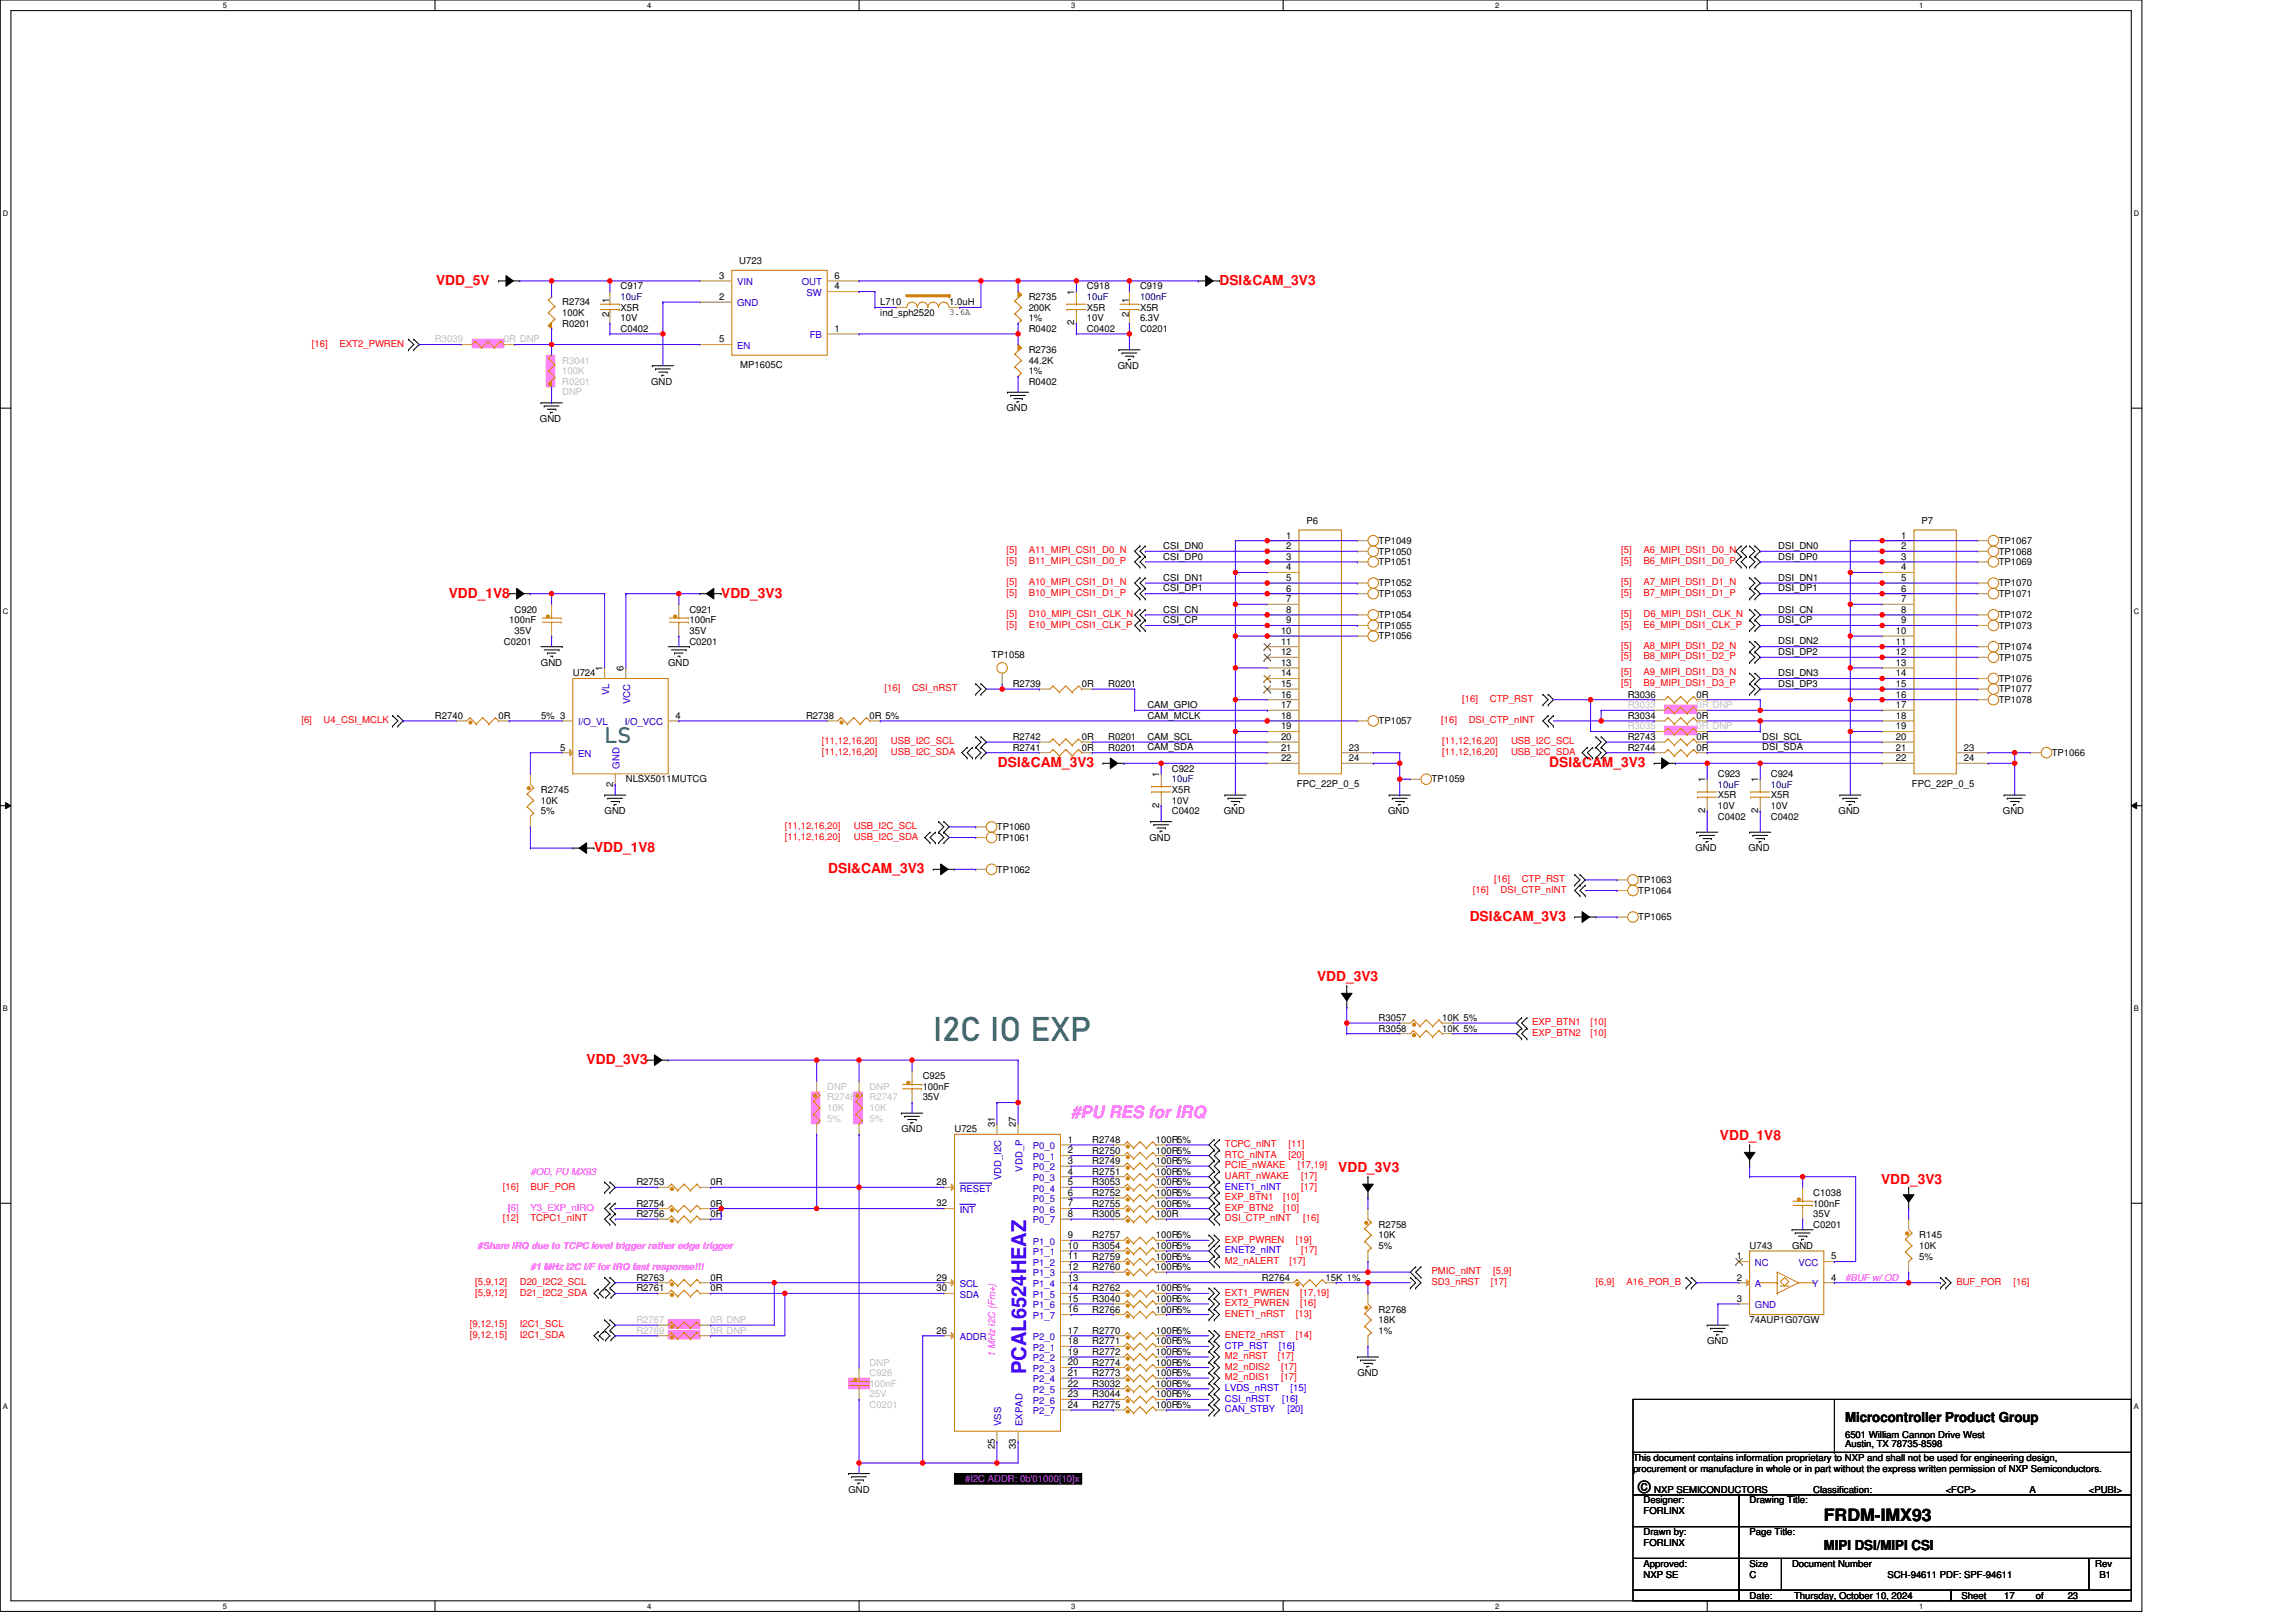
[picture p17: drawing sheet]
<svg xmlns="http://www.w3.org/2000/svg" width="297mm" height="210mm" viewBox="0 0 297 210" stroke-linecap="round" stroke-linejoin="round" font-family="sans-serif">
<defs><g id="words">
<text font-size="4.4" fill="#008080" x="120.7" y="134.7">I2C IO EXP</text>
<text font-size="2.9" fill="#008080" x="78.2" y="96.1">LS</text>
<text font-size="2.6" fill="#00f" x="132.7" y="177.8" transform="rotate(-90 132.7 177.8)">PCAL6524HEAZ</text>
<text font-size="2.2" fill="#f0f" x="138.6" y="144.6">#PU RES for IRQ</text>
<g font-size="2.2">
<text x="212" y="193.2">©</text>
<text x="236" y="196.7">FRDM-IMX93</text>
</g>
<g font-size="1.8" fill="#f00">
<text x="56.4" y="36.9">VDD_5V</text>
<text x="157.8" y="36.9">DSI&amp;CAM_3V3</text>
<text x="58.1" y="77.3">VDD_1V8</text>
<text x="93.3" y="77.3">VDD_3V3</text>
<text x="129.1" y="99.3">DSI&amp;CAM_3V3</text>
<text x="200.4" y="99.3">DSI&amp;CAM_3V3</text>
<text x="76.8" y="110.2">VDD_1V8</text>
<text x="107.2" y="113">DSI&amp;CAM_3V3</text>
<text x="190.1" y="119.2">DSI&amp;CAM_3V3</text>
<text x="170.4" y="127">VDD_3V3</text>
<text x="75.9" y="137.7">VDD_3V3</text>
<text x="222.5" y="147.5">VDD_1V8</text>
<text x="173.1" y="151.7">VDD_3V3</text>
<text x="243.4" y="153.2">VDD_3V3</text>
</g>
<g font-size="1.8">
<text x="238.7" y="184">Microcontroller Product Group</text>
<text x="236" y="200.5">MIPI DSI/MIPI CSI</text>
</g>
<g font-size="1.2">
<text x="95.6" y="34.2">U723</text>
<text x="72.7" y="39.5">R2734</text>
<text x="72.7" y="40.9">100K</text>
<text x="78.8" y="41" transform="rotate(-90 78.8 41)">2</text>
<text x="78.8" y="39.2" transform="rotate(-90 78.8 39.2)">1</text>
<text x="80.3" y="37.5">C917</text>
<text x="80.3" y="40.2">X5R</text>
<text x="80.3" y="41.6">10V</text>
<text x="93" y="36.1">3</text>
<text x="93" y="38.8">2</text>
<text x="108" y="36.1">6</text>
<text x="108" y="37.4">4</text>
<text x="113.9" y="39.5">L710</text>
<text x="113.9" y="40.9">ind_sph2520</text>
<text x="122.8" y="40.8">3.6A</text>
<text x="122.8" y="39.5">1.0uH</text>
<text x="133.1" y="38.8">R2735</text>
<text x="133.1" y="40.2">200K</text>
<text x="133.1" y="41.6">1%</text>
<text x="139" y="38.1" transform="rotate(-90 139 38.1)">1</text>
<text x="140.6" y="37.5">C918</text>
<text x="140.6" y="40.2">X5R</text>
<text x="140.6" y="41.6">10V</text>
<text x="146" y="41" transform="rotate(-90 146 41)">2</text>
<text x="146" y="39.2" transform="rotate(-90 146 39.2)">1</text>
<text x="147.5" y="37.5">C919</text>
<text x="147.5" y="40.2">X5R</text>
<text x="147.5" y="41.6">6.3V</text>
<text x="72.7" y="42.3">R0201</text>
<text x="80.3" y="42.9">C0402</text>
<text x="93" y="44.3">5</text>
<text x="95.8" y="47.6">MP1605C</text>
<text x="108" y="42.9">1</text>
<text x="133.1" y="45.7">R2736</text>
<text x="133.1" y="47.1">44.2K</text>
<text x="133.1" y="42.9">R0402</text>
<text x="139" y="42.1" transform="rotate(-90 139 42.1)">2</text>
<text x="140.6" y="42.9">C0402</text>
<text x="144.6" y="47.7">GND</text>
<text x="147.5" y="42.9">C0201</text>
<text x="84.3" y="49.8">GND</text>
<text x="130.2" y="53.2">GND</text>
<text x="133.1" y="49.8">R0402</text>
<text x="133.1" y="48.4">1%</text>
<text x="69.9" y="54.6">GND</text>
<text x="150.5" y="71">CSI_DN0</text>
<text x="166.4" y="69.7">1</text>
<text x="166.4" y="71">2</text>
<text x="169" y="67.8">P6</text>
<text x="178.3" y="70.4">TP1049</text>
<text x="178.3" y="71.7">TP1050</text>
<text x="230.1" y="71">DSI_DN0</text>
<text x="246" y="69.7">1</text>
<text x="246" y="71">2</text>
<text x="248.6" y="67.8">P7</text>
<text x="258.6" y="70.4">TP1067</text>
<text x="258.6" y="71.7">TP1068</text>
<text x="150.5" y="72.4">CSI_DP0</text>
<text x="150.5" y="75.1">CSI_DN1</text>
<text x="150.5" y="76.5">CSI_DP1</text>
<text x="166.4" y="72.4">3</text>
<text x="166.4" y="73.8">4</text>
<text x="166.4" y="75.2">5</text>
<text x="166.4" y="76.5">6</text>
<text x="166.4" y="77.9">7</text>
<text x="178.3" y="73.1">TP1051</text>
<text x="178.3" y="75.9">TP1052</text>
<text x="178.3" y="77.2">TP1053</text>
<text x="230.1" y="72.4">DSI_DP0</text>
<text x="230.1" y="75.1">DSI_DN1</text>
<text x="230.1" y="76.5">DSI_DP1</text>
<text x="246" y="72.4">3</text>
<text x="246" y="73.8">4</text>
<text x="246" y="75.2">5</text>
<text x="246" y="76.5">6</text>
<text x="246" y="77.9">7</text>
<text x="258.6" y="77.2">TP1071</text>
<text x="258.6" y="73.1">TP1069</text>
<text x="258.6" y="75.9">TP1070</text>
<text x="65.2" y="83.4">C0201</text>
<text x="65.9" y="80.7">100nF</text>
<text x="66.6" y="79.3">C920</text>
<text x="66.6" y="82">35V</text>
<text x="89.2" y="79.3">C921</text>
<text x="89.2" y="80.7">100nF</text>
<text x="89.2" y="82">35V</text>
<text x="89.2" y="83.4">C0201</text>
<text x="150.5" y="79.2">CSI_CN</text>
<text x="150.5" y="80.6">CSI_CP</text>
<text x="165.7" y="82">10</text>
<text x="165.7" y="83.4">11</text>
<text x="166.4" y="79.3">8</text>
<text x="166.4" y="80.6">9</text>
<text x="178.3" y="80">TP1054</text>
<text x="178.3" y="81.3">TP1055</text>
<text x="178.3" y="82.7">TP1056</text>
<text x="230.1" y="83.4">DSI_DN2</text>
<text x="230.1" y="79.2">DSI_CN</text>
<text x="230.1" y="80.6">DSI_CP</text>
<text x="245.3" y="82">10</text>
<text x="245.3" y="83.4">11</text>
<text x="246" y="79.3">8</text>
<text x="246" y="80.6">9</text>
<text x="258.6" y="80">TP1072</text>
<text x="258.6" y="81.3">TP1073</text>
<text x="70" y="86.1">GND</text>
<text x="74.1" y="87.5">U724</text>
<text x="77.9" y="86.8" transform="rotate(-90 77.9 86.8)">1</text>
<text x="80.7" y="86.8" transform="rotate(-90 80.7 86.8)">6</text>
<text x="86.4" y="86.1">GND</text>
<text x="128.3" y="85.2">TP1058</text>
<text x="131" y="88.9">R2739</text>
<text x="139.9" y="88.9">0R</text>
<text x="143.4" y="88.9">R0201</text>
<text x="165.7" y="84.8">12</text>
<text x="165.7" y="86.1">13</text>
<text x="165.7" y="87.5">14</text>
<text x="165.7" y="88.9">15</text>
<text x="230.1" y="84.7">DSI_DP2</text>
<text x="230.1" y="87.5">DSI_DN3</text>
<text x="230.1" y="88.8">DSI_DP3</text>
<text x="245.3" y="84.8">12</text>
<text x="245.3" y="86.1">13</text>
<text x="245.3" y="87.5">14</text>
<text x="245.3" y="88.9">15</text>
<text x="258.6" y="84.1">TP1074</text>
<text x="258.6" y="85.5">TP1075</text>
<text x="258.6" y="88.2">TP1076</text>
<text x="258.6" y="89.6">TP1077</text>
<text x="56.3" y="93">R2740</text>
<text x="64.5" y="93">0R</text>
<text x="70" y="93">5% 3</text>
<text x="87.4" y="93">4</text>
<text x="104.3" y="93">R2738</text>
<text x="112.5" y="93">0R 5%</text>
<text x="131" y="95.7">R2742</text>
<text x="139.9" y="95.7">0R</text>
<text x="143.4" y="95.7">R0201</text>
<text x="148.4" y="95.7">CAM_SCL</text>
<text x="148.4" y="93">CAM_MCLK</text>
<text x="148.4" y="91.6">CAM_GPIO</text>
<text x="165.7" y="90.2">16</text>
<text x="165.7" y="91.6">17</text>
<text x="165.7" y="93">18</text>
<text x="165.7" y="94.4">19</text>
<text x="165.7" y="95.7">20</text>
<text x="178.3" y="93.7">TP1057</text>
<text x="210.6" y="90.3">R3036</text>
<text x="210.6" y="95.7">R2743</text>
<text x="210.6" y="93">R3034</text>
<text x="219.5" y="90.3">0R</text>
<text x="219.5" y="95.7">0R</text>
<text x="219.5" y="93">0R</text>
<text x="228" y="95.7">DSI_SCL</text>
<text x="245.3" y="90.2">16</text>
<text x="245.3" y="91.6">17</text>
<text x="245.3" y="93">18</text>
<text x="245.3" y="94.4">19</text>
<text x="245.3" y="95.7">20</text>
<text x="258.6" y="90.9">TP1078</text>
<text x="72.5" y="97.1">5</text>
<text x="79.3" y="101.8" transform="rotate(-90 79.3 101.8)">2</text>
<text x="81" y="101.2">NLSX5011MUTCG</text>
<text x="131" y="97.1">R2741</text>
<text x="139.9" y="97.1">0R</text>
<text x="143.4" y="97.1">R0201</text>
<text x="148.4" y="97.1">CAM_SDA</text>
<text x="149.9" y="100.5" transform="rotate(-90 149.9 100.5)">1</text>
<text x="151.6" y="99.9">C922</text>
<text x="165.7" y="97.1">21</text>
<text x="165.7" y="98.5">22</text>
<text x="167.8" y="101.8">FPC_22P_0_5</text>
<text x="174.5" y="97.1">23</text>
<text x="174.5" y="98.5">24</text>
<text x="185.2" y="101.2">TP1059</text>
<text x="210.6" y="97.1">R2744</text>
<text x="219.5" y="97.1">0R</text>
<text x="220.6" y="101.2" transform="rotate(-90 220.6 101.2)">1</text>
<text x="222.2" y="100.5">C923</text>
<text x="227.4" y="101.2" transform="rotate(-90 227.4 101.2)">1</text>
<text x="228" y="97.1">DSI_SDA</text>
<text x="229.1" y="100.5">C924</text>
<text x="245.3" y="97.1">21</text>
<text x="245.3" y="98.5">22</text>
<text x="247.3" y="101.8">FPC_22P_0_5</text>
<text x="254.1" y="97.1">23</text>
<text x="254.1" y="98.5">24</text>
<text x="265.4" y="97.8">TP1066</text>
<text x="70" y="102.6">R2745</text>
<text x="70" y="104">10K</text>
<text x="70" y="105.3">5%</text>
<text x="78.2" y="105.3">GND</text>
<text x="129" y="107.4">TP1060</text>
<text x="149.9" y="104.5" transform="rotate(-90 149.9 104.5)">2</text>
<text x="151.6" y="105.3">C0402</text>
<text x="151.6" y="102.6">X5R</text>
<text x="151.6" y="104">10V</text>
<text x="158.3" y="105.3">GND</text>
<text x="179.6" y="105.3">GND</text>
<text x="220.6" y="105.2" transform="rotate(-90 220.6 105.2)">2</text>
<text x="222.2" y="106">C0402</text>
<text x="222.2" y="103.3">X5R</text>
<text x="222.2" y="104.7">10V</text>
<text x="227.4" y="105.2" transform="rotate(-90 227.4 105.2)">2</text>
<text x="229.1" y="106">C0402</text>
<text x="229.1" y="103.3">X5R</text>
<text x="229.1" y="104.7">10V</text>
<text x="237.9" y="105.3">GND</text>
<text x="259.1" y="105.3">GND</text>
<text x="129" y="112.9">TP1062</text>
<text x="129" y="108.8">TP1061</text>
<text x="148.7" y="108.8">GND</text>
<text x="219.4" y="110.1">GND</text>
<text x="226.2" y="110.1">GND</text>
<text x="212" y="119.1">TP1065</text>
<text x="212" y="114.3">TP1063</text>
<text x="212" y="115.6">TP1064</text>
<text x="178.3" y="132.1">R3057</text>
<text x="178.3" y="133.5">R3058</text>
<text x="186.6" y="132.1">10K 5%</text>
<text x="186.6" y="133.5">10K 5%</text>
<text x="119.4" y="139.6">C925</text>
<text x="119.4" y="141">100nF</text>
<text x="119.4" y="142.4">35V</text>
<text x="116.6" y="146.5">GND</text>
<text x="123.5" y="146.5">U725</text>
<text x="128.7" y="145.8" transform="rotate(-90 128.7 145.8)">31</text>
<text x="131.4" y="145.8" transform="rotate(-90 131.4 145.8)">27</text>
<text x="138.2" y="147.9">1</text>
<text x="138.2" y="149.2">2</text>
<text x="141.3" y="147.9">R2748</text>
<text x="141.3" y="149.2">R2750</text>
<text x="149.5" y="147.9">100R5%</text>
<text x="149.5" y="149.2">100R5%</text>
<text x="82.3" y="153.4">R2753</text>
<text x="91.9" y="153.4">0R</text>
<text x="121.2" y="153.3">28</text>
<text x="138.2" y="150.6">3</text>
<text x="138.2" y="152">4</text>
<text x="138.2" y="153.3">5</text>
<text x="138.2" y="154.7">6</text>
<text x="141.3" y="154.7">R2752</text>
<text x="141.3" y="150.6">R2749</text>
<text x="141.3" y="152">R2751</text>
<text x="141.3" y="153.4">R3053</text>
<text x="149.5" y="154.7">100R5%</text>
<text x="149.5" y="150.6">100R5%</text>
<text x="149.5" y="152">100R5%</text>
<text x="149.5" y="153.4">100R5%</text>
<text x="234.6" y="154.7">C1038</text>
<text x="82.3" y="156.1">R2754</text>
<text x="82.3" y="157.5">R2756</text>
<text x="91.9" y="156.1">0R</text>
<text x="91.9" y="157.5">0R</text>
<text x="121.2" y="156.1">32</text>
<text x="138.2" y="156.1">7</text>
<text x="138.2" y="157.5">8</text>
<text x="138.2" y="160.2">9</text>
<text x="138.2" y="161.6">10</text>
<text x="141.3" y="157.5">R3005</text>
<text x="141.3" y="156.1">R2755</text>
<text x="141.3" y="160.2">R2757</text>
<text x="141.3" y="161.6">R3054</text>
<text x="149.5" y="157.5">100R</text>
<text x="149.5" y="156.1">100R5%</text>
<text x="149.5" y="160.2">100R5%</text>
<text x="149.5" y="161.6">100R5%</text>
<text x="178.3" y="158.8">R2758</text>
<text x="178.3" y="160.2">10K</text>
<text x="178.3" y="161.6">5%</text>
<text x="226.4" y="161.6">U743</text>
<text x="231.8" y="161.6">GND</text>
<text x="234.6" y="156.1">100nF</text>
<text x="234.6" y="157.5">35V</text>
<text x="234.6" y="158.8">C0201</text>
<text x="248.3" y="160.2">R145</text>
<text x="248.3" y="161.6">10K</text>
<text x="82.3" y="165.7">R2763</text>
<text x="82.3" y="167.1">R2761</text>
<text x="91.9" y="165.7">0R</text>
<text x="91.9" y="167.1">0R</text>
<text x="121.2" y="165.7">29</text>
<text x="121.2" y="167.1">30</text>
<text x="138.2" y="162.9">11</text>
<text x="138.2" y="164.3">12</text>
<text x="138.2" y="165.7">13</text>
<text x="138.2" y="167.1">14</text>
<text x="141.3" y="163">R2759</text>
<text x="141.3" y="167.1">R2762</text>
<text x="141.3" y="164.3">R2760</text>
<text x="149.5" y="163">100R5%</text>
<text x="149.5" y="167.1">100R5%</text>
<text x="149.5" y="164.3">100R5%</text>
<text x="163.3" y="165.7">R2764</text>
<text x="171.5" y="165.7">15K 1%</text>
<text x="224.7" y="162.9">1</text>
<text x="224.7" y="165.7">2</text>
<text x="236.9" y="165.7">4</text>
<text x="236.9" y="162.9">5</text>
<text x="248.3" y="163">5%</text>
<text x="121.2" y="172.5">26</text>
<text x="138.2" y="168.4">15</text>
<text x="138.2" y="169.8">16</text>
<text x="138.2" y="172.5">17</text>
<text x="138.2" y="173.9">18</text>
<text x="141.3" y="168.4">R3040</text>
<text x="141.3" y="172.6">R2770</text>
<text x="141.3" y="173.9">R2771</text>
<text x="141.3" y="169.8">R2766</text>
<text x="149.5" y="168.4">100R5%</text>
<text x="149.5" y="172.6">100R5%</text>
<text x="149.5" y="173.9">100R5%</text>
<text x="149.5" y="169.8">100R5%</text>
<text x="178.3" y="169.8">R2768</text>
<text x="178.3" y="171.2">18K</text>
<text x="178.3" y="172.6">1%</text>
<text x="220.9" y="173.9">GND</text>
<text x="224.7" y="168.4">3</text>
<text x="226.4" y="171.2">74AUP1G07GW</text>
<text x="138.2" y="175.3">19</text>
<text x="138.2" y="176.7">20</text>
<text x="138.2" y="178">21</text>
<text x="138.2" y="179.4">22</text>
<text x="141.3" y="178">R2773</text>
<text x="141.3" y="179.4">R3032</text>
<text x="141.3" y="175.3">R2772</text>
<text x="141.3" y="176.7">R2774</text>
<text x="149.5" y="178">100R5%</text>
<text x="149.5" y="179.4">100R5%</text>
<text x="149.5" y="175.3">100R5%</text>
<text x="149.5" y="176.7">100R5%</text>
<text x="175.6" y="178">GND</text>
<text x="138.2" y="180.8">23</text>
<text x="138.2" y="182.1">24</text>
<text x="141.3" y="180.8">R3044</text>
<text x="141.3" y="182.2">R2775</text>
<text x="149.5" y="180.8">100R5%</text>
<text x="149.5" y="182.2">100R5%</text>
<text x="238.7" y="186">6501 William Cannon Drive West</text>
<text x="128.7" y="187.5" transform="rotate(-90 128.7 187.5)">25</text>
<text x="131.4" y="187.5" transform="rotate(-90 131.4 187.5)">33</text>
<text x="211.3" y="189">This document contains information proprietary to NXP and shall not be used for engineering design,</text>
<text x="211.3" y="190.4">procurement or manufacture in whole or in part without the express written permission of NXP Semiconductors.</text>
<text x="238.7" y="187.3">Austin, TX 78735-8598</text>
<text x="109.8" y="193.1">GND</text>
<text x="212.6" y="194.5">Designer:</text>
<text x="212.6" y="195.9">FORLINX</text>
<text x="214" y="193.1">NXP SEMICONDUCTORS</text>
<text x="226.4" y="194.5">Drawing Title:</text>
<text x="234.6" y="193.1">Classification:</text>
<text x="251.7" y="193.1">&lt;FCP&gt;</text>
<text x="262.6" y="193.1">A</text>
<text x="270.2" y="193.1">&lt;PUBI&gt;</text>
<text x="212.6" y="198.6">Drawn by:</text>
<text x="212.6" y="202.7">Approved:</text>
<text x="212.6" y="200">FORLINX</text>
<text x="226.4" y="202.7">Size</text>
<text x="226.4" y="198.6">Page Title:</text>
<text x="231.8" y="202.7">Document Number</text>
<text x="271.1" y="202.7">Rev</text>
<text x="212.6" y="204.1">NXP SE</text>
<text x="226.4" y="206.8">Date:</text>
<text x="226.4" y="204.1">C</text>
<text x="232.1" y="206.8">Thursday, October 10, 2024</text>
<text x="244.2" y="204.1">SCH-94611 PDF: SPF-94611</text>
<text x="253.8" y="206.8">Sheet</text>
<text x="259.3" y="206.8">17</text>
<text x="263.4" y="206.8">of</text>
<text x="267.5" y="206.8">23</text>
<text x="271.6" y="204.1">B1</text>
</g>
<g font-size="1.2" fill="#000080">
<text x="80.3" y="38.8">10uF</text>
<text x="140.6" y="38.8">10uF</text>
<text x="147.5" y="38.8">100nF</text>
<text x="151.6" y="101.2">10uF</text>
<text x="222.2" y="101.9">10uF</text>
<text x="229.1" y="101.9">10uF</text>
</g>
<g font-size="1.2" fill="#00c">
<text x="95.4" y="36.9">VIN</text>
<text x="95.4" y="39.6">GND</text>
<text x="103.7" y="36.9">OUT</text>
<text x="104.4" y="38.3">SW</text>
<text x="95.4" y="45.1">EN</text>
<text x="104.8" y="43.8">FB</text>
<text x="78.8" y="90" transform="rotate(-90 78.8 90)">VL</text>
<text x="74.8" y="93.8">I/O_VL</text>
<text x="80.8" y="93.8">I/O_VCC</text>
<text x="81.5" y="91.1" transform="rotate(-90 81.5 91.1)">VCC</text>
<text x="74.8" y="97.9">EN</text>
<text x="80.2" y="99.4" transform="rotate(-90 80.2 99.4)">GND</text>
<text x="133.6" y="148.7">P0_0</text>
<text x="124.2" y="154.2">RESET</text>
<text x="129.5" y="152.7" transform="rotate(-90 129.5 152.7)">VDD_I2C</text>
<text x="132.3" y="151.6" transform="rotate(-90 132.3 151.6)">VDD_P</text>
<text x="133.6" y="150.1">P0_1</text>
<text x="133.6" y="151.4">P0_2</text>
<text x="133.6" y="152.8">P0_3</text>
<text x="133.6" y="154.2">P0_4</text>
<text x="133.6" y="155.5">P0_5</text>
<text x="124.2" y="156.9">INT</text>
<text x="133.6" y="156.9">P0_6</text>
<text x="133.6" y="158.3">P0_7</text>
<text x="133.6" y="161">P1_0</text>
<text x="124.2" y="166.5">SCL</text>
<text x="124.2" y="167.9">SDA</text>
<text x="133.6" y="162.4">P1_1</text>
<text x="133.6" y="163.8">P1_2</text>
<text x="133.6" y="165.1">P1_3</text>
<text x="133.6" y="166.5">P1_4</text>
<text x="133.6" y="167.9">P1_5</text>
<text x="227" y="163.8">NC</text>
<text x="227" y="166.5">A</text>
<text x="232.7" y="163.8">VCC</text>
<text x="234.4" y="166.5">Y</text>
<text x="124.2" y="173.4">ADDR</text>
<text x="133.6" y="169.3">P1_6</text>
<text x="133.6" y="170.6">P1_7</text>
<text x="133.6" y="173.4">P2_0</text>
<text x="227" y="169.3">GND</text>
<text x="133.6" y="174.7">P2_1</text>
<text x="133.6" y="176.1">P2_2</text>
<text x="133.6" y="177.5">P2_3</text>
<text x="133.6" y="178.9">P2_4</text>
<text x="129.5" y="184.5" transform="rotate(-90 129.5 184.5)">VSS</text>
<text x="132.3" y="184.5" transform="rotate(-90 132.3 184.5)">EXPAD</text>
<text x="133.6" y="180.2">P2_5</text>
<text x="133.6" y="181.6">P2_6</text>
<text x="133.6" y="183">P2_7</text>
</g>
<g font-size="1.2" fill="#f00">
<text x="40.4" y="44.9">[16]</text>
<text x="43.9" y="44.9">EXT2_PWREN</text>
<text x="130.2" y="71.6">[5]</text>
<text x="133.1" y="71.6">A11_MIPI_CSI1_D0_N</text>
<text x="209.8" y="71.6">[5]</text>
<text x="212.6" y="71.6">A6_MIPI_DSI1_D0_N</text>
<text x="130.2" y="73">[5]</text>
<text x="130.2" y="75.7">[5]</text>
<text x="130.2" y="77.1">[5]</text>
<text x="133.1" y="73">B11_MIPI_CSI1_D0_P</text>
<text x="133.1" y="75.7">A10_MIPI_CSI1_D1_N</text>
<text x="133.1" y="77.1">B10_MIPI_CSI1_D1_P</text>
<text x="209.8" y="73">[5]</text>
<text x="209.8" y="75.7">[5]</text>
<text x="209.8" y="77.1">[5]</text>
<text x="212.6" y="73">B6_MIPI_DSI1_D0_P</text>
<text x="212.6" y="75.7">A7_MIPI_DSI1_D1_N</text>
<text x="212.6" y="77.1">B7_MIPI_DSI1_D1_P</text>
<text x="130.2" y="79.8">[5]</text>
<text x="130.2" y="81.2">[5]</text>
<text x="133.1" y="79.8">D10_MIPI_CSI1_CLK_N</text>
<text x="133.1" y="81.2">E10_MIPI_CSI1_CLK_P</text>
<text x="209.8" y="79.8">[5]</text>
<text x="209.8" y="81.2">[5]</text>
<text x="209.8" y="83.9">[5]</text>
<text x="212.6" y="79.8">D6_MIPI_DSI1_CLK_N</text>
<text x="212.6" y="81.2">E6_MIPI_DSI1_CLK_P</text>
<text x="212.6" y="83.9">A8_MIPI_DSI1_D2_N</text>
<text x="114.4" y="89.4">[16]</text>
<text x="118" y="89.4">CSI_nRST</text>
<text x="209.8" y="85.3">[5]</text>
<text x="209.8" y="87.4">[5]</text>
<text x="209.8" y="88.7">[5]</text>
<text x="212.6" y="85.3">B8_MIPI_DSI1_D2_P</text>
<text x="212.6" y="87.4">A9_MIPI_DSI1_D3_N</text>
<text x="212.6" y="88.7">B9_MIPI_DSI1_D3_P</text>
<text x="39" y="93.5">[6]</text>
<text x="41.9" y="93.5">U4_CSI_MCLK</text>
<text x="186.4" y="93.5">[16]</text>
<text x="189.2" y="90.8">[16]</text>
<text x="190" y="93.5">DSI_CTP_nINT</text>
<text x="192.7" y="90.8">CTP_RST</text>
<text x="106.3" y="97.7">[11,12,16,20]</text>
<text x="106.3" y="96.3">[11,12,16,20]</text>
<text x="115.3" y="97.7">USB_I2C_SDA</text>
<text x="115.3" y="96.3">USB_I2C_SCL</text>
<text x="186.6" y="96.3">[11,12,16,20]</text>
<text x="186.6" y="97.7">[11,12,16,20]</text>
<text x="195.5" y="96.3">USB_I2C_SCL</text>
<text x="195.5" y="97.7">USB_I2C_SDA</text>
<text x="101.5" y="107.3">[11,12,16,20]</text>
<text x="110.5" y="107.3">USB_I2C_SCL</text>
<text x="101.5" y="108.6">[11,12,16,20]</text>
<text x="110.5" y="108.6">USB_I2C_SDA</text>
<text x="190.6" y="115.5">[16]</text>
<text x="193.3" y="114.1">[16]</text>
<text x="194.1" y="115.5">DSI_CTP_nINT</text>
<text x="196.9" y="114.1">CTP_RST</text>
<text x="198.2" y="132.6">EXP_BTN1</text>
<text x="198.2" y="134">EXP_BTN2</text>
<text x="205.8" y="132.6">[10]</text>
<text x="205.8" y="134">[10]</text>
<text x="158.5" y="148.4">TCPC_nINT</text>
<text x="158.5" y="149.8">RTC_nINTA</text>
<text x="166.7" y="148.4">[11]</text>
<text x="166.7" y="149.8">[20]</text>
<text x="65.1" y="153.9">[16]</text>
<text x="68.6" y="153.9">BUF_POR</text>
<text x="158.5" y="151.2">PCIE_nWAKE</text>
<text x="158.5" y="152.5">UART_nWAKE</text>
<text x="158.5" y="155.3">EXP_BTN1</text>
<text x="166" y="155.3">[10]</text>
<text x="167.9" y="151.2">[17,19]</text>
<text x="168.3" y="152.5">[17]</text>
<text x="168.3" y="153.9">[17]</text>
<text x="65.1" y="158">[12]</text>
<text x="68.6" y="158">TCPC1_nINT</text>
<text x="158.5" y="156.6">EXP_BTN2</text>
<text x="158.5" y="158">DSI_CTP_nINT</text>
<text x="158.5" y="160.8">EXP_PWREN</text>
<text x="166" y="156.6">[10]</text>
<text x="167.6" y="160.8">[19]</text>
<text x="168.6" y="158">[16]</text>
<text x="61.5" y="166.2">[5,9,12]</text>
<text x="61.5" y="167.6">[5,9,12]</text>
<text x="67.2" y="166.2">D20_I2C2_SCL</text>
<text x="67.2" y="167.6">D21_I2C2_SDA</text>
<text x="158.5" y="163.5">M2_nALERT</text>
<text x="158.5" y="167.6">EXT1_PWREN</text>
<text x="166.8" y="163.5">[17]</text>
<text x="168.2" y="167.6">[17,19]</text>
<text x="168.3" y="162.1">[17]</text>
<text x="185.2" y="164.9">PMIC_nINT</text>
<text x="185.2" y="166.2">SD3_nRST</text>
<text x="192.9" y="166.2">[17]</text>
<text x="193.2" y="164.9">[5,9]</text>
<text x="206.5" y="166.2">[6,9]</text>
<text x="210.4" y="166.2">A16_POR_B</text>
<text x="253.1" y="166.2">BUF_POR</text>
<text x="260.5" y="166.2">[16]</text>
<text x="60.8" y="171.7">[9,12,15]</text>
<text x="60.8" y="173.1">[9,12,15]</text>
<text x="67.2" y="171.7">I2C1_SCL</text>
<text x="67.2" y="173.1">I2C1_SDA</text>
<text x="158.5" y="170.4">ENET1_nRST</text>
<text x="158.5" y="173.1">ENET2_nRST</text>
<text x="158.5" y="169">EXT2_PWREN</text>
<text x="167.6" y="170.4">[13]</text>
<text x="167.6" y="173.1">[14]</text>
<text x="168.2" y="169">[16]</text>
<text x="158.5" y="175.8">M2_nRST</text>
<text x="158.5" y="177.2">M2_nDIS2</text>
<text x="158.5" y="178.6">M2_nDIS1</text>
<text x="165.3" y="175.8">[17]</text>
<text x="165.7" y="177.2">[17]</text>
<text x="165.7" y="178.6">[17]</text>
</g>
<g font-size="1.2" fill="#c0c0c0">
<text x="56.3" y="44.3">R3039</text>
<text x="65.2" y="44.3">0R DNP</text>
<text x="72.7" y="47.1">R3041</text>
<text x="72.7" y="48.4">100K</text>
<text x="72.7" y="49.8">R0201</text>
<text x="72.7" y="51.2">DNP</text>
<text x="210.6" y="94.4">R3035</text>
<text x="210.6" y="91.6">R3033</text>
<text x="219.5" y="94.4">0R DNP</text>
<text x="219.5" y="91.6">0R DNP</text>
<text x="107" y="142.4">R2746</text>
<text x="107" y="143.8">10K</text>
<text x="107" y="141">DNP</text>
<text x="112.5" y="142.4">R2747</text>
<text x="112.5" y="143.8">10K</text>
<text x="112.5" y="141">DNP</text>
<text x="107" y="145.1">5%</text>
<text x="112.5" y="145.1">5%</text>
<text x="82.3" y="172.6">R2769</text>
<text x="82.3" y="171.2">R2767</text>
<text x="91.9" y="172.6">0R DNP</text>
<text x="91.9" y="171.2">0R DNP</text>
<text x="112.5" y="178">C926</text>
<text x="112.5" y="179.4">100nF</text>
<text x="112.5" y="176.7">DNP</text>
<text x="112.5" y="180.8">25V</text>
<text x="112.5" y="182.2">C0201</text>
</g>
<g font-size="1.2" fill="#f0f">
<text x="68.6" y="152">#OD, PU MX93</text>
<text x="61.8" y="161.6">#Share IRQ due to TCPC level trigger rather edge trigger</text>
<text x="65.7" y="156.6">[6]</text>
<text x="68.6" y="156.6">Y3_EXP_nIRQ</text>
<text x="68.6" y="164.4">#1 MHz I2C I/F for IRQ fast response!!!</text>
<text x="238.7" y="165.7">#BUF w/ OD</text>
<text x="128.7" y="175.6" transform="rotate(-90 128.7 175.6)">1 MHz I2C (Fm+)</text>
<text x="124.9" y="191.8">#I2C ADDR: 0b'01000[10]x</text>
</g>
<g font-size="1.2" fill="#00f">
<text x="158.5" y="153.9">ENET1_nINT</text>
<text x="158.5" y="162.1">ENET2_nINT</text>
<text x="158.5" y="174.5">CTP_RST</text>
<text x="158.5" y="180">LVDS_nRST</text>
<text x="165.5" y="174.5">[16]</text>
<text x="167" y="180">[15]</text>
<text x="158.5" y="182.7">CAN_STBY</text>
<text x="158.5" y="181.3">CSI_nRST</text>
<text x="165.9" y="181.3">[16]</text>
<text x="166.5" y="182.7">[20]</text>
</g>
<g font-size="1">
<text x="28.8" y="1">5</text>
<text x="83.7" y="1">4</text>
<text x="138.6" y="1">3</text>
<text x="193.4" y="1">2</text>
<text x="248.3" y="1">1</text>
<text x=".4" y="28">D</text>
<text x="276.1" y="28">D</text>
<text x=".4" y="79.4">C</text>
<text x="276.1" y="79.4">C</text>
<text x=".4" y="130.8">B</text>
<text x="276.1" y="130.8">B</text>
<text x=".4" y="182.3">A</text>
<text x="276.1" y="182.3">A</text>
<text x="28.8" y="208.1">5</text>
<text x="83.7" y="208.1">4</text>
<text x="138.6" y="208.1">3</text>
<text x="193.4" y="208.1">2</text>
<text x="248.3" y="208.1">1</text>
</g>
</g></defs>
<path d="M0 0h277.1v208.5h-277.1zM1.4 1.4h274.3v205.7h-274.3z" fill="none" stroke="#000" stroke-width=".13"/>
<g fill="#fff">
<path d="M28.8 .1h.6v1.1h-.6z"/>
<path d="M28.8 207.3h.6v1.1h-.6z"/>
</g>
<path d="M56.3 0v1.4M56.3 207.1v1.4" fill="none" stroke="#000" stroke-width=".13"/>
<g fill="#fff">
<path d="M83.7 .1h.6v1.1h-.6z"/>
<path d="M83.7 207.3h.6v1.1h-.6z"/>
</g>
<path d="M111.1 0v1.4M111.1 207.1v1.4" fill="none" stroke="#000" stroke-width=".13"/>
<g fill="#fff">
<path d="M138.6 .1h.5v1.1h-.5z"/>
<path d="M138.6 207.3h.5v1.1h-.5z"/>
</g>
<path d="M166 0v1.4M166 207.1v1.4" fill="none" stroke="#000" stroke-width=".13"/>
<g fill="#fff">
<path d="M193.4 .1h.6v1.1h-.6z"/>
<path d="M193.4 207.3h.6v1.1h-.6z"/>
</g>
<path d="M220.9 0v1.4M220.9 207.1v1.4" fill="none" stroke="#000" stroke-width=".13"/>
<g fill="#fff">
<path d="M248.3 .1h.5v1.1h-.5z"/>
<path d="M248.3 207.3h.5v1.1h-.5z"/>
<path d="M.4 27.1h.7v1.1h-.7z"/>
<path d="M276.1 27.1h.7v1.1h-.7z"/>
<path d="M.4 78.5h.7v1.1h-.7z"/>
<path d="M276.1 78.5h.7v1.1h-.7z"/>
</g>
<path d="M0 52.8h1.4M275.7 52.8h1.4" fill="none" stroke="#000" stroke-width=".13"/>
<g fill="#fff">
<path d="M.4 130h.6v1.1h-.6z"/>
<path d="M276.1 130h.6v1.1h-.6z"/>
</g>
<path d="M0 104.2h1.4M.7 103.8l.7 .4-.7 .4zM275.7 104.2l.7-.4v.8zM275.7 104.2h1.4" fill="none" stroke="#000" stroke-width=".13"/>
<path d="M.7 103.8l.7 .4-.7 .4zM275.7 104.2l.7-.4v.8z" fill="#000"/>
<g fill="#fff">
<path d="M.4 181.4h.6v1.1h-.6z"/>
<path d="M276.1 181.4h.6v1.1h-.6z"/>
</g>
<path d="M0 155.7h1.4M275.7 155.7h1.4" fill="none" stroke="#000" stroke-width=".13"/>
<path d="M105 141.3h1.1v4.1h-1.1z" fill-rule="evenodd" fill="#ff80ff"/>
<path d="M105 141.3h1.1v4.1h-1.1z" fill="none" stroke="#ff80ff" stroke-width=".13"/>
<path d="M86.4 170.8h4.2v1.1h-4.2z" fill-rule="evenodd" fill="#ff80ff"/>
<path d="M86.4 170.8h4.2v1.1h-4.2z" fill="none" stroke="#ff80ff" stroke-width=".13"/>
<path d="M86.4 172.1h4.2v1.1h-4.2z" fill-rule="evenodd" fill="#ff80ff"/>
<path d="M86.4 172.1h4.2v1.1h-4.2z" fill="none" stroke="#ff80ff" stroke-width=".13"/>
<path d="M109.8 178.3h2.7v1.4h-2.7z" fill-rule="evenodd" fill="#ff80ff"/>
<path d="M109.8 178.3h2.7v1.4h-2.7z" fill="none" stroke="#ff80ff" stroke-width=".13"/>
<path d="M110.5 141.3h1.1v4.1h-1.1z" fill-rule="evenodd" fill="#ff80ff"/>
<path d="M110.5 141.3h1.1v4.1h-1.1z" fill="none" stroke="#ff80ff" stroke-width=".13"/>
<path d="M123.5 190.7h16.4v1.3h-16.4z" fill-rule="evenodd" fill="#000"/>
<path d="M123.5 190.7h16.4v1.3h-16.4z" fill="none" stroke="#000" stroke-width=".13"/>
<path d="M61.1 43.9h4.1v1.1h-4.1z" fill-rule="evenodd" fill="#ff80ff"/>
<path d="M61.1 43.9h4.1v1.1h-4.1z" fill="none" stroke="#ff80ff" stroke-width=".13"/>
<path d="M70.7 45.9h1.1v4.2h-1.1z" fill-rule="evenodd" fill="#ff80ff"/>
<path d="M70.7 45.9h1.1v4.2h-1.1z" fill="none" stroke="#ff80ff" stroke-width=".13"/>
<path d="M215.4 91.2h4.1v1.1h-4.1z" fill-rule="evenodd" fill="#ff80ff"/>
<path d="M215.4 91.2h4.1v1.1h-4.1z" fill="none" stroke="#ff80ff" stroke-width=".13"/>
<path d="M215.4 94h4.1v1.1h-4.1z" fill-rule="evenodd" fill="#ff80ff"/>
<path d="M215.4 94h4.1v1.1h-4.1z" fill="none" stroke="#ff80ff" stroke-width=".13"/>
<g fill="none" stroke="#000" stroke-width=".13">
<path d="M64.5 36.3h.1M64.5 36.3h1.5M65.5 35.7l.9 .6-.9 .7zM66.3 36.3h.9M67.2 36.3h.1M155 36.3h.1M155 36.3h1M156 35.7l.9 .6-.9 .7zM156.3 36.3h1.5M157.8 36.3h.1M52.8 43.9h.1M52.8 45.3h.1"/>
<path d="M52.8 43.9l.7 .7-.7 .7M53.5 45.3h.1M53.5 43.9h.1M53.5 43.9l.7 .7-.7 .7M70 52.1h.1M70 52.1h2.7M70.4 52.5h.1M70.4 52.5h1.9M70.8 52.9h1.1M71.2 53.4h.1M71.2 53.4h.3M71.9 52.9h.1"/>
<path d="M84.4 47.3h.1M84.4 47.3h2.7M84.8 47.7h.1M84.8 47.7h1.9M85.2 48.1h1.1M85.6 48.6h.1M85.6 48.6h.3M86.3 48.1h.1M130.3 50.7h.1M130.3 50.7h2.8M130.8 51.2h.1M130.8 51.2h1.9"/>
<path d="M131.2 51.6h1.1M131.6 52h.1M131.6 52h.3M132.3 51.6h.1M144.7 45.3h.1M144.7 45.3h2.8M145.2 45.7h.1M145.2 45.7h1.9M145.6 46.1h1.1M146 46.5h.1M146 46.5h.3M146.7 46.1h.1"/>
<path d="M65.9 76.8h.1M65.9 76.8h1.5M66.8 76.1l1 .7-1 .7zM67.7 76.8h.9M68.6 76.8h.1M90.6 76.8h.1M90.6 76.8h.9M91.4 76.8l.9-.7v1.4zM91.8 76.8h1.5M93.3 76.8h.1M147.5 70.6h.1M147.5 72h.1"/>
<path d="M147.5 73.4h.1M147.5 74.8h.1M147.5 76.1h.1M147.5 77.5h.1M147.5 78.9h.1M147.5 70.6l-.7 .7 .7 .7M147.5 72l-.7 .7 .7 .7M147.5 74.8l-.7 .6 .7 .7M147.5 76.1l-.7 .7 .7 .7M147.5 78.9l-.7 .7 .7 .6M148.2 70.6h.1M148.2 72h.1"/>
<path d="M148.2 73.4h.1M148.2 74.8h.1M148.2 76.1h.1M148.2 77.5h.1M148.2 78.9h.1M148.2 70.6l-.7 .7 .7 .7M148.2 72l-.7 .7 .7 .7M148.2 74.8l-.7 .6 .7 .7M148.2 76.1l-.7 .7 .7 .7M148.2 78.9l-.7 .7 .7 .6M225.3 72h.1M225.3 73.4h.1"/>
<path d="M225.3 70.6h.1M225.3 72l-.7 .7 .7 .7M225.3 70.6l-.7 .7 .7 .7M225.9 73.4h.1M225.9 72h.1M225.9 70.6h.1M225.9 72l-.6 .7 .6 .7M225.9 70.6l-.6 .7 .6 .7M226.4 73.4h.1M226.4 72h.1M226.4 70.6h.1M226.4 76.1h.1"/>
<path d="M226.4 74.8h.1M226.4 77.5h.1M226.4 78.9h.1M226.4 72l.6 .7-.6 .7M226.4 70.6l.6 .7-.6 .7M226.4 74.8l.6 .6-.6 .7M226.4 76.1l.6 .7-.6 .7M226.4 78.9l.6 .7-.6 .6M227 72h.1M227 73.4h.1M227 70.6h.1M227 74.8h.1"/>
<path d="M227 76.1h.1M227 77.5h.1M227 78.9h.1M227 72l.7 .7-.7 .7M227 70.6l.7 .7-.7 .7M227 74.8l.7 .6-.7 .7M227 76.1l.7 .7-.7 .7M227 78.9l.7 .7-.7 .6M50.8 92.6h.1M50.8 94h.1M50.8 92.6l.7 .7-.7 .7M51.5 94h.1"/>
<path d="M51.5 92.6h.1M51.5 92.6l.7 .7-.7 .7M70 83.7h2.7M70.4 84.1h1.9M70.8 84.5h.1M70.8 84.5h1.1M71.2 84.9h.3M71.5 84.9h.1M72.3 84.1h.1M72.7 83.7h.1M86.4 83.7h2.8M86.9 84.1h1.9"/>
<path d="M87.3 84.5h.1M87.3 84.5h1.1M87.7 84.9h.3M88 84.9h.1M88.8 84.1h.1M89.2 83.7h.1M125.1 98.1h.1M125.1 96.7h.1M125.1 96.7l-.7 .7 .7 .7M125.8 96.7h.1M125.8 98.1h.1M125.8 96.7l-.7 .7 .7 .7"/>
<path d="M126.2 96.7h.1M126.2 98.1h.1M126.2 95.3h.1M126.2 88.5h.1M126.2 89.8h.1M126.2 95.3l.7 .7-.7 .7M126.2 96.7l.7 .7-.7 .7M126.2 88.5l.7 .7-.7 .6M126.9 98.1h.1M126.9 96.7h.1M126.9 95.3h.1M126.9 89.8h.1"/>
<path d="M126.9 88.5h.1M126.9 95.3l.7 .7-.7 .7M126.9 96.7l.7 .7-.7 .7M126.9 88.5l.7 .7-.7 .6M142.7 98.8h.1M142.7 98.8h1.5M143.6 98.1l1 .7-1 .6zM144.5 98.8h.9M145.4 98.8h.1M147.5 80.2h.1M147.5 81.6h.1M147.5 80.2l-.7 .7 .7 .7"/>
<path d="M148.2 80.2h.1M148.2 81.6h.1M148.2 80.2l-.7 .7 .7 .7M199.6 89.8h.1M199.6 91.2h.1M199.6 89.8l.7 .7-.7 .7M200.3 92.6h.1M200.3 94h.1M200.3 91.2h.1M200.3 89.8h.1M200.3 92.6l-.7 .7 .7 .7M200.3 89.8l.7 .7-.7 .7"/>
<path d="M201 92.6h.1M201 94h.1M201 92.6l-.7 .7 .7 .7M205.4 98.1h.1M205.4 96.7h.1M205.4 96.7l-.7 .7 .7 .7M206.1 96.7h.1M206.1 98.1h.1M206.1 96.7l-.7 .7 .7 .7M206.5 95.3h.1M206.5 96.7h.1M206.5 98.1h.1"/>
<path d="M206.5 96.7l.7 .7-.7 .7M206.5 95.3l.7 .7-.7 .7M207.2 96.7h.1M207.2 95.3h.1M207.2 98.1h.1M207.2 96.7l.6 .7-.6 .7M207.2 95.3l.6 .7-.6 .7M214 98.8h.1M214 98.8h1.5M215 98.1l.9 .7-.9 .6zM215.8 98.8h1M216.8 98.8h.1"/>
<path d="M226.4 80.2h.1M226.4 81.6h.1M226.4 84.4h.1M226.4 83h.1M226.4 85.7h.1M226.4 88.5h.1M226.4 87.1h.1M226.4 89.8h.1M226.4 84.4l.6 .6-.6 .7M226.4 80.2l.6 .7-.6 .7M226.4 83l.6 .7-.6 .7M226.4 87.1l.6 .7-.6 .7"/>
<path d="M226.4 88.5l.6 .7-.6 .6M227 80.2h.1M227 81.6h.1M227 83h.1M227 84.4h.1M227 85.7h.1M227 87.1h.1M227 88.5h.1M227 89.8h.1M227 83l.7 .7-.7 .7M227 84.4l.7 .6-.7 .7M227 80.2l.7 .7-.7 .7"/>
<path d="M227 87.1l.7 .7-.7 .7M227 88.5l.7 .7-.7 .6M74.1 109.7h.1M74.1 109.7h1M74.9 109.7l1-.7v1.4zM75.3 109.7h1.5M76.8 109.7h.1M78.2 102.9h.1M78.2 102.9h2.8M78.6 103.3h.1M78.6 103.3h2M79 103.7h1.1"/>
<path d="M79.5 104.1h.1M79.5 104.1h.2M80.1 103.7h.1M120.3 109h.1M120.3 107.7h.1M120.3 107.7l-.7 .7 .7 .6M120.7 112.5h.1M120.7 112.5h1.6M121 107.7h.1M121 109h.1M121 107.7l-.7 .7 .7 .6M121.4 106.3h.1"/>
<path d="M121.4 107.7h.1M121.4 109h.1M121.4 106.3l.7 .7-.7 .7M121.4 107.7l.7 .7-.7 .6M121.7 111.8l1 .7-1 .7zM122.1 107.7h.1M122.1 106.3h.1M122.1 109h.1M122.1 106.3l.7 .7-.7 .7M122.1 107.7l.7 .7-.7 .6M122.5 112.5h1M123.5 112.5h.1"/>
<path d="M148.9 106.3h.1M148.9 106.3h2.7M149.3 106.7h.1M149.3 106.7h1.9M149.7 107.1h1.1M150.1 107.5h.1M150.1 107.5h.3M150.8 107.1h.1M158.5 102.9h.1M158.5 102.9h2.7M158.9 103.3h.1M158.9 103.3h1.9"/>
<path d="M159.3 103.7h1.1M159.7 104.1h.1M159.7 104.1h.3M160.4 103.7h.1M179.7 102.9h.1M179.7 102.9h2.8M180.1 103.3h.1M180.1 103.3h1.9M180.5 103.7h1.1M181 104.1h.1M181 104.1h.2M181.6 103.7h.1"/>
<path d="M203.7 118.6h.1M203.7 113.2h.1M203.7 114.5h.1M203.7 118.6h1.5M203.7 113.2l.7 .6-.7 .7M204.4 114.5h.1M204.4 113.2h.1M204.4 115.9h.1M204.4 113.2l.7 .6-1.4 1.4 .7 .7M204.7 118l.9 .6-.9 .7zM205.1 114.5h.1M205.1 115.9h.1"/>
<path d="M205.1 114.5l-.7 .7 .7 .7M205.5 118.6h1M206.5 118.6h.1M219.5 107.7h.1M219.5 107.7h2.7M219.9 108.1h.1M219.9 108.1h1.9M220.3 108.5h1.1M220.7 108.9h.1M220.7 108.9h.3M221.4 108.5h.1M226.4 107.7h.1"/>
<path d="M226.4 107.7h2.7M226.8 108.1h.1M226.8 108.1h1.9M227.2 108.5h1.1M227.6 108.9h.1M227.6 108.9h.3M228.3 108.5h.1M238 102.9h.1M238 102.9h2.8M238.4 103.3h.1M238.4 103.3h1.9M238.8 103.7h1.1"/>
<path d="M239.2 104.1h.1M239.2 104.1h.3M239.9 103.7h.1M259.3 102.9h.1M259.3 102.9h2.7M259.7 103.3h.1M259.7 103.3h1.9M260.1 103.7h1.1M260.5 104.1h.1M260.5 104.1h.3M261.2 103.7h.1M83.7 137.2h.1"/>
<path d="M83.7 137.2h1.5M84.7 136.5l.9 .7-.9 .6zM85.5 137.2h.9M86.4 137.2h.1M173.5 128.5h1.4l-.7 1zM174.2 130.3h.1M174.2 127.6h.1M174.2 127.6v1.5M174.2 129.3v1M196.9 133h.1M196.9 131.7h.1M196.9 134.4h.1"/>
<path d="M196.9 133l-.7 .7 .7 .7M196.9 131.7l-.7 .7 .7 .6M197.5 131.7h.1M197.5 133h.1M197.5 134.4h.1M197.5 133l-.6 .7 .6 .7M197.5 131.7l-.6 .7 .6 .6M78.2 154.3h.1M78.2 152.9h.1M78.2 152.9l.7 .7-.7 .7M78.9 152.9h.1M78.9 154.3h.1"/>
<path d="M78.9 155.7h.1M78.9 157h.1M78.9 158.4h.1M78.9 152.9l.7 .7-.7 .7M78.9 155.7l-.7 .7 .7 .6M78.9 157l-.7 .7 .7 .7M79.6 155.7h.1M79.6 157h.1M79.6 158.4h.1M79.6 155.7l-.7 .7 .7 .6M79.6 157l-.7 .7 .7 .7M116.6 144h.1"/>
<path d="M116.6 144h2.8M117 144.4h.1M117 144.4h2M117.5 144.8h1M117.9 145.2h.1M117.9 145.2h.2M118.5 144.8h.1M156.4 159.8h.1M156.4 159.8l.7 .7-.7 .7M157.1 148.8h.1M157.1 147.4h.1M157.1 150.2h.1"/>
<path d="M157.1 151.6h.1M157.1 152.9h.1M157.1 155.7h.1M157.1 154.3h.1M157.1 157h.1M157.1 158.4h.1M157.1 159.8h.1M157.1 147.4l-.7 .7 .7 .7M157.1 148.8l-.7 .7 .7 .7M157.1 150.2l-.7 .7 .7 .7M157.1 151.6l-.7 .6 .7 .7M157.1 154.3l-.7 .7 .7 .7"/>
<path d="M157.1 155.7l-.7 .7 .7 .6M157.1 157l-.7 .7 .7 .7M157.1 159.8l.7 .7-1.4 1.3 .7 .7M157.1 152.9l-.7 .7 .7 .7M157.8 147.4h.1M157.8 148.8h.1M157.8 150.2h.1M157.8 151.6h.1M157.8 152.9h.1M157.8 154.3h.1M157.8 155.7h.1M157.8 157h.1"/>
<path d="M157.8 158.4h.1M157.8 147.4l-.7 .7 .7 .7M157.8 148.8l-.7 .7 .7 .7M157.8 150.2l-.7 .7 .7 .7M157.8 151.6l-.7 .6 .7 .7M157.8 154.3l-.7 .7 .7 .7M157.8 155.7l-.7 .7 .7 .6M157.8 152.9l-.7 .7 .7 .7M157.8 157l-.7 .7 .7 .7M176.3 153.2h1.4l-.7 1zM177 155h.1M177 152.2h.1"/>
<path d="M177 152.2v1.6M177 154v1M225.7 149.1h1.3l-.6 1zM226.4 150.9h.1M226.4 148.1h.1M226.4 148.1v1.5M226.4 149.9v1M231.8 159.1h.1M231.8 159.1h2.8M232.3 159.5h.1M232.3 159.5h1.9M232.7 159.9h1.1"/>
<path d="M233.8 159.9h.1M246.2 154.6h1.4l-.7 .9zM246.9 156.4h.1M246.9 153.6h.1M246.9 153.6v1.5M246.9 155.4v1M77.4 167.9h.1M77.4 166.8h.1M77.4 173.4h.1M77.4 172.3h.1M77.4 166.8l-.6 .5 .6 .6M77.4 172.3l-.6 .5 .6 .6"/>
<path d="M77.5 167.3h.1M77.5 172.8h.1M77.5 167.3l.6 .6M77.5 172.8l.6 .6M78.1 166.8h.1M78.1 172.3h.1M78.1 166.8l-.6 .5M78.1 172.3l-.6 .5M78.2 166.6h.1M78.2 165.3h.1M78.2 172.1h.1M78.2 170.8h.1"/>
<path d="M78.2 165.3l.7 .7-.7 .6M78.2 170.8l.7 .6-.7 .7M78.4 166.8h.1M78.4 167.9h.1M78.4 172.3h.1M78.4 173.4h.1M78.4 166.8l.5 .5-.5 .6M78.4 172.3l.5 .5-.5 .6M78.9 165.3h.1M78.9 166.6h.1M78.9 170.8h.1M78.9 172.1h.1"/>
<path d="M78.9 165.3l.7 .7-.7 .6M78.9 170.8l.7 .6-.7 .7M79 166.8h.1M79 167.9h.1M79 172.3h.1M79 173.4h.1M79 166.8l.6 .5-.6 .6M79 172.3l.6 .5-.6 .6M156.4 168h.1M156.4 166.6h.1M156.4 170.8h.1M156.4 169.4h.1"/>
<path d="M156.4 173.5h.1M156.4 172.1h.1M156.4 174.9h.1M156.4 176.3h.1M156.4 177.6h.1M156.4 179h.1M156.4 161.2h.1M156.4 166.6l.7 .7-.7 .7M156.4 169.4l.7 .7-.7 .7M156.4 172.1l.7 .7-.7 .7M156.4 173.5l.7 .7-.7 .7M156.4 174.9l.7 .7-.7 .7"/>
<path d="M156.4 176.3l.7 .6-.7 .7M156.4 177.6l.7 .7-.7 .7M156.4 179l.7 .7-.7 .7M156.4 168l.7 .7-.7 .7M157.1 162.5h.1M157.1 163.9h.1M157.1 168h.1M157.1 166.6h.1M157.1 170.8h.1M157.1 169.4h.1M157.1 173.5h.1M157.1 172.1h.1"/>
<path d="M157.1 174.9h.1M157.1 176.3h.1M157.1 177.6h.1M157.1 179h.1M157.1 161.2h.1M157.1 162.5l-.7 .7 .7 .7M157.1 166.6l.7 .7-.7 .7M157.1 169.4l.7 .7-.7 .7M157.1 172.1l.7 .7-.7 .7M157.1 173.5l.7 .7-.7 .7M157.1 174.9l.7 .7-.7 .7M157.1 176.3l.7 .6-.7 .7"/>
<path d="M157.1 177.6l.7 .7-.7 .7M157.1 179l.7 .7-.7 .7M157.1 168l.7 .7-.7 .7M157.8 163.9h.1M157.8 162.5h.1M157.8 161.2h.1M157.8 162.5l-.7 .7 .7 .7M157.8 161.2l-.7 .6 .7 .7M175.6 175.6h.1M175.6 175.6h2.7M176 176h.1M176 176h1.9"/>
<path d="M176.4 176.4h1.1M176.8 176.8h.1M176.8 176.8h.3M177.5 176.4h.1M182.5 166.6h.1M182.5 165.3h.1M182.5 165.3l.6 .7-.6 .6M183.1 165.3h.1M183.1 163.9h.1M183.1 166.6h.1M183.1 163.9l-.6 .7 1.3 1.4-.7 .6M183.8 163.9h.1"/>
<path d="M183.8 165.3h.1M183.8 163.9l-.7 .7 .7 .7M218.1 165.3h.1M218.1 166.6h.1M218.1 165.3l.7 .7-.7 .6M218.8 166.6h.1M218.8 165.3h.1M218.8 165.3l.7 .7-.7 .6M220.9 171.4h.1M220.9 171.4h2.7M221.3 171.9h.1M221.3 171.9h1.9"/>
<path d="M221.7 172.3h1.1M222.1 172.7h.1M222.1 172.7h.3M222.8 172.3h.1M233.1 160.3h.1M233.1 160.3h.2M251 165.3h.1M251 166.6h.1M251 165.3l.7 .7-.7 .6M251.7 165.3h.1M251.7 166.6h.1M251.7 165.3l.7 .7-.7 .6"/>
<path d="M109.8 190.7h.1M109.8 190.7h2.7M110.2 191.1h.1M110.2 191.1h1.9M110.6 191.5h1.1M111 191.9h.1M111 191.9h.3M111.7 191.5h.1M156.4 183.1h.1M156.4 181.7h.1M156.4 180.4h.1M156.4 181.7l.7 .7-.7 .7"/>
<path d="M156.4 180.4l.7 .7-.7 .6M157.1 183.1h.1M157.1 181.7h.1M157.1 180.4h.1M157.1 181.7l.7 .7-.7 .7M157.1 180.4l.7 .7-.7 .6M211.3 193.4h13.7v4.1h-13.7zM211.3 197.5h13.7v4.1h-13.7zM211.3 187.9h64.4v5.5h-64.4zM211.3 181.1h64.4v6.8h-64.4zM225 193.4h50.7v4.1h-50.7zM225 197.5h50.7v4.1h-50.7z"/>
<path d="M237.3 187.9h.1M237.3 181.1v6.8M211.3 201.6h13.7v4.1h-13.7zM211.3 205.7h13.7v1.4h-13.7zM225 201.6h5.5v4.1h-5.5zM225 205.7h27.4v1.4h-27.4zM230.5 201.6h39.7v4.1h-39.7zM252.4 205.7h23.3v1.4h-23.3zM270.2 201.6h5.5v4.1h-5.5z"/>
</g>
<g fill="#000">
<path d="M65.5 35.7l.9 .6-.9 .7z" fill-rule="evenodd"/>
<path d="M156 35.7l.9 .6-.9 .7z" fill-rule="evenodd"/>
<path d="M66.8 76.1l1 .7-1 .7z" fill-rule="evenodd"/>
<path d="M91.4 76.8l.9-.7v1.4z" fill-rule="evenodd"/>
<path d="M143.6 98.1l1 .7-1 .6z" fill-rule="evenodd"/>
<path d="M215 98.1l.9 .7-.9 .6z" fill-rule="evenodd"/>
<path d="M74.9 109.7l1-.7v1.4z" fill-rule="evenodd"/>
<path d="M121.7 111.8l1 .7-1 .7z" fill-rule="evenodd"/>
<path d="M204.7 118l.9 .6-.9 .7z" fill-rule="evenodd"/>
<path d="M84.7 136.5l.9 .7-.9 .6z" fill-rule="evenodd"/>
<path d="M173.5 128.5h1.4l-.7 1z" fill-rule="evenodd"/>
<path d="M176.3 153.2h1.4l-.7 1z" fill-rule="evenodd"/>
<path d="M225.7 149.1h1.3l-.6 1z" fill-rule="evenodd"/>
<path d="M246.2 154.6h1.4l-.7 .9z" fill-rule="evenodd"/>
</g>
<g fill="none" stroke="#cc8006" stroke-width=".13">
<path d="M247.6 68.6h5.5v31.5h-5.5zM145.8 168.3h.1M145.8 168.3l-.4 .4M145.8 168.3l.9 .8M146.7 169.1h.1M147.5 168.3h.1M147.5 168.3l-.8 .8M147.5 168.3l.8 .8M148.3 169.1h.1M149.1 168.3h.1M149.1 168.3l-.8 .8M149.1 168.3l.4 .4"/>
<path d="M149.5 168.7h.1"/>
</g>
<g fill="none" stroke="#a84" stroke-width=".13">
<path d="M243.5 70h.1M243.5 71.3h.1M243.5 72.7h.1M243.5 74.1h.1M243.5 75.4h.1M243.5 76.8h.1M243.5 78.2h.1M243.5 79.6h.1M243.5 70h4.1M243.5 71.3h4.1M243.5 72.7h4.1M243.5 74.1h4.1"/>
<path d="M243.5 75.4h4.1M243.5 76.8h4.1M243.5 78.2h4.1M243.5 79.6h4.1M243.5 80.9h.1M243.5 82.3h.1M243.5 83.7h.1M243.5 85h.1M243.5 86.4h.1M243.5 87.8h.1M243.5 89.2h.1M243.5 90.5h.1"/>
<path d="M243.5 91.9h.1M243.5 93.3h.1M243.5 94.6h.1M243.5 96h.1M243.5 97.4h.1M243.5 98.8h.1M243.5 80.9h4.1M243.5 82.3h4.1M243.5 83.7h4.1M243.5 85h4.1M243.5 86.4h4.1M243.5 87.8h4.1"/>
<path d="M243.5 89.2h4.1M243.5 90.5h4.1M243.5 91.9h4.1M243.5 93.3h4.1M243.5 94.6h4.1M243.5 96h4.1M243.5 97.4h4.1M243.5 98.8h4.1M253.1 97.4h4.1M253.1 98.8h4.1M257.2 97.4h.1M257.2 98.8h.1"/>
</g>
<circle cx="145.9" cy="168.9" r=".2" fill="#cc8006"/>
<g fill="none" stroke="#cc8006" stroke-width=".13">
<path d="M145.8 154.6h.1M145.8 154.6l-.4 .4M145.8 154.6l.9 .8M146.7 155.4h.1M147.5 154.6h.1M147.5 154.6l-.8 .8M147.5 154.6l.8 .8M148.3 155.4h.1M149.1 154.6h.1M149.1 154.6l-.8 .8M149.1 154.6l.4 .4M149.5 155h.1"/>
<circle cx="145.9" cy="168.9" r=".2"/>
</g>
<path d="M144.1 168.7h.1M144.1 168.7h1.3M149.5 168.7h1.4M150.9 168.7h.1" fill="none" stroke="#a84" stroke-width=".13"/>
<circle cx="145.9" cy="155.2" r=".2" fill="#cc8006"/>
<g fill="none" stroke="#cc8006" stroke-width=".13">
<path d="M145.8 162.8h.1M145.8 162.8l-.4 .4M145.8 162.8l.9 .8M146.7 163.6h.1M147.5 162.8h.1M147.5 162.8l-.8 .8M147.5 162.8l.8 .8M148.3 163.6h.1M149.1 162.8h.1M149.1 162.8l-.8 .8M149.1 162.8l.4 .4M149.5 163.2h.1"/>
<circle cx="257.9" cy="76.8" r=".68"/>
<circle cx="145.9" cy="155.2" r=".2"/>
</g>
<path d="M255.8 76.8h.1M255.8 76.8h1.4M144.1 155h.1M144.1 155h1.3M149.5 155h1.4M150.9 155h.1" fill="none" stroke="#a84" stroke-width=".13"/>
<circle cx="145.9" cy="163.4" r=".2" fill="#cc8006"/>
<g fill="none" stroke="#cc8006" stroke-width=".13">
<path d="M110.7 142.5h.1M110.7 144.2h.1M110.7 142.5l.9 .8M110.7 144.2l.9 .8M111.1 145.4h.1M111.1 141.3l.5 .4M111.6 141.7h.1M111.6 143.3h.1M111.6 145h.1M111.6 141.7l-.9 .8M111.6 143.3l-.9 .9M111.6 145l-.5 .4"/>
<circle cx="145.9" cy="163.4" r=".2"/>
</g>
<path d="M144.1 163.2h.1M144.1 163.2h1.3M149.5 163.2h1.4M150.9 163.2h.1" fill="none" stroke="#a84" stroke-width=".13"/>
<circle cx="110.9" cy="141.8" r=".2" fill="#cc8006"/>
<g fill="none" stroke="#cc8006" stroke-width=".13">
<path d="M145.8 166.9h.1M145.8 166.9l-.4 .4M145.8 166.9l.9 .8M146.7 167.7h.1M147.5 166.9h.1M147.5 166.9l-.8 .8M147.5 166.9l.8 .8M148.3 167.7h.1M149.1 166.9h.1M149.1 166.9l-.8 .8M149.1 166.9l.4 .4M149.5 167.3h.1"/>
<circle cx="110.9" cy="141.8" r=".2"/>
</g>
<path d="M111.1 139.9h.1M111.1 139.9v1.4M111.1 146.8h.1M111.1 145.4v1.4" fill="none" stroke="#a84" stroke-width=".13"/>
<circle cx="145.9" cy="167.5" r=".2" fill="#cc8006"/>
<g fill="none" stroke="#cc8006" stroke-width=".13">
<path d="M144.9 39.4h2.4M146.1 39.4h.1M146.1 39.1v.3M147.3 39.4h.1M144.9 40h2.4M146.1 40h.1M146.1 40v.5M147.3 40h.1M60.8 92.9h.1M60.8 92.9l-.4 .4M60.8 92.9l.8 .8M61.6 93.7h.1"/>
<path d="M62.4 92.9h.1M62.4 92.9l-.8 .8M62.4 92.9l.9 .8M63.3 93.7h.1M64.1 92.9h.1M64.1 92.9l-.8 .8M64.1 92.9l.4 .4M64.5 93.3h.1M136.2 97h.1M136.2 97l-.4 .4M136.2 97l.9 .8M137.1 97.8h.1"/>
<path d="M137.9 97h.1M137.9 97l-.8 .8M137.9 97l.8 .8M138.7 97.8h.1M139.5 97h.1M139.5 97l-.8 .8M139.5 97l.4 .4M139.9 97.4h.1M215.8 94.2h.1M215.8 94.2l-.4 .4M215.8 94.2l.8 .9M216.6 95.1h.1"/>
<path d="M217.4 94.2h.1M217.4 94.2l-.8 .9M217.4 94.2l.9 .9M218.3 95.1h.1M219.1 94.2h.1M219.1 94.2l-.8 .9M219.1 94.2l.4 .4M219.5 94.6h.1M219.6 103.1h.1M219.6 102.5h.1M219.6 103.1h2.5M219.6 102.5h2.5"/>
<path d="M220.9 102.5h.1M220.9 103.1h.1M220.9 102.2v.3M220.9 103.1v.5"/>
<circle cx="177.7" cy="79.5" r=".68"/>
<circle cx="145.9" cy="167.5" r=".2"/>
</g>
<g fill="none" stroke="#a84" stroke-width=".13">
<path d="M146.1 37.7h.1M146.1 37.7v1.4M146.1 41.8h.1M146.1 40.5v1.3M175.6 79.6h.1M175.6 79.6h1.4M134.5 97.4h.1M134.5 97.4h1.3M139.9 97.4h1.4M141.3 97.4h.1M214 94.6h.1M214 94.6h1.4"/>
<path d="M219.5 94.6h1.4M220.9 94.6h.1M220.9 100.8h.1M220.9 104.9h.1M220.9 100.8v1.4M220.9 103.6v1.3M144.1 167.3h.1M144.1 167.3h1.3M149.5 167.3h1.4M150.9 167.3h.1"/>
</g>
<circle cx="60.9" cy="93.5" r=".2" fill="#cc8006"/>
<g fill="none" stroke="#cc8006" stroke-width=".13">
<path d="M86.9 172.4h.1M86.9 172.4l-.5 .4M86.9 172.4l.8 .8M87.7 173.2h.1M88.5 172.4h.1M88.5 172.4l-.8 .8M88.5 172.4l.8 .8M89.3 173.2h.1M90.2 172.4h.1M90.2 172.4l-.9 .8M90.2 172.4l.4 .4M90.6 172.8h.1"/>
<circle cx="60.9" cy="93.5" r=".2"/>
</g>
<path d="M59 93.3h.1M59 93.3h1.4M64.5 93.3h1.4M65.9 93.3h.1" fill="none" stroke="#a84" stroke-width=".13"/>
<circle cx="86.9" cy="173" r=".2" fill="#cc8006"/>
<g fill="none" stroke="#cc8006" stroke-width=".13">
<path d="M117.3 39.8a.68 .68 0 0 1 .7-.7 .68 .68 0 0 1 .7 .7 .69 .69 0 0 1 .7-.7 .69 .69 0 0 1 .6 .7 .69 .69 0 0 1 .7-.7 .69 .69 0 0 1 .7 .7 .69 .69 0 0 1 .7-.7 .69 .69 0 0 1 .7 .7"/>
<circle cx="257.9" cy="79.5" r=".68"/>
<circle cx="86.9" cy="173" r=".2"/>
</g>
<path d="M255.8 79.6h.1M255.8 79.6h1.4M85.1 172.8h.1M85.1 172.8h1.3M90.6 172.8h1.3M91.9 172.8h.1" fill="none" stroke="#a84" stroke-width=".13"/>
<path d="M117.3 38.3h5.5" fill="none" stroke="#cc8006" stroke-width=".41"/>
<circle cx="122.8" cy="38.3" r=".2" fill="#cc8006"/>
<path d="M115.9 39.8h.1M115.9 39.8h1.4M122.8 39.8h1.4M124.2 39.8h.1" fill="none" stroke="#a84" stroke-width=".13"/>
<path d="M145.8 177.9h.1M145.8 177.9l-.4 .4M145.8 177.9l.9 .8M146.7 178.7h.1M147.5 177.9h.1M147.5 177.9l-.8 .8M147.5 177.9l.8 .8M148.3 178.7h.1M149.1 177.9h.1M149.1 177.9l-.8 .8M149.1 177.9l.4 .4M149.5 178.3h.1" fill="none" stroke="#cc8006" stroke-width=".13"/>
<circle cx="145.9" cy="178.5" r=".2" fill="#cc8006"/>
<g fill="none" stroke="#cc8006" stroke-width=".13">
<path d="M145.8 150.5h.1M145.8 150.5l-.4 .4M145.8 150.5l.9 .8M146.7 151.3h.1M147.5 150.5h.1M147.5 150.5l-.8 .8M147.5 150.5l.8 .8M148.3 151.3h.1M149.1 150.5h.1M149.1 150.5l-.8 .8M149.1 150.5l.4 .4M149.5 150.9h.1"/>
<circle cx="177.7" cy="80.9" r=".68"/>
<circle cx="145.9" cy="178.5" r=".2"/>
</g>
<path d="M175.6 80.9h.1M175.6 80.9h1.4M144.1 178.3h.1M144.1 178.3h1.3M149.5 178.3h1.4M150.9 178.3h.1" fill="none" stroke="#a84" stroke-width=".13"/>
<circle cx="145.9" cy="151.1" r=".2" fill="#cc8006"/>
<g fill="none" stroke="#cc8006" stroke-width=".13">
<path d="M226.5 103.1h.1M226.5 102.5h.1M226.5 103.1h2.5M226.5 102.5h2.5M227.7 102.5h.1M227.7 103.1h.1M227.7 102.2v.3M227.7 103.1v.5M145.8 164.2h.1M145.8 164.2l-.4 .4M145.8 164.2l.9 .8M146.7 165h.1"/>
<path d="M147.5 164.2h.1M147.5 164.2l-.8 .8M147.5 164.2l.8 .8M148.3 165h.1M149.1 164.2h.1M149.1 164.2l-.8 .8M149.1 164.2l.4 .4M149.5 164.6h.1"/>
<circle cx="257.9" cy="80.9" r=".68"/>
<circle cx="211.3" cy="118.6" r=".68"/>
<circle cx="145.9" cy="151.1" r=".2"/>
</g>
<path d="M255.8 80.9h.1M255.8 80.9h1.4M209.2 118.6h.1M209.2 118.6h1.4M227.7 100.8h.1M227.7 104.9h.1M227.7 100.8v1.4M227.7 103.6v1.3M144.1 150.9h.1M144.1 150.9h1.3M149.5 150.9h1.4M150.9 150.9h.1" fill="none" stroke="#a84" stroke-width=".13"/>
<circle cx="145.9" cy="164.8" r=".2" fill="#cc8006"/>
<g fill="none" stroke="#cc8006" stroke-width=".13">
<path d="M145.8 172.4h.1M145.8 172.4l-.4 .4M145.8 172.4l.9 .8M146.7 173.2h.1M147.5 172.4h.1M147.5 172.4l-.8 .8M147.5 172.4l.8 .8M148.3 173.2h.1M149.1 172.4h.1M149.1 172.4l-.8 .8M149.1 172.4l.4 .4M149.5 172.8h.1"/>
<circle cx="145.9" cy="164.8" r=".2"/>
</g>
<path d="M144.1 164.6h.1M144.1 164.6h1.3M149.5 164.6h1.4M150.9 164.6h.1" fill="none" stroke="#a84" stroke-width=".13"/>
<circle cx="145.9" cy="173" r=".2" fill="#cc8006"/>
<g fill="none" stroke="#cc8006" stroke-width=".13">
<path d="M86.9 155.9h.1M86.9 155.9l-.5 .5M86.9 155.9l.8 .9M87.7 156.8h.1M88.5 155.9h.1M88.5 155.9l-.8 .9M88.5 155.9l.8 .9M89.3 156.8h.1M90.2 155.9h.1M90.2 155.9l-.9 .9M90.2 155.9l.4 .5M90.6 156.4h.1"/>
<circle cx="145.9" cy="173" r=".2"/>
</g>
<path d="M144.1 172.8h.1M144.1 172.8h1.3M149.5 172.8h1.4M150.9 172.8h.1" fill="none" stroke="#a84" stroke-width=".13"/>
<circle cx="86.9" cy="156.6" r=".2" fill="#cc8006"/>
<g fill="none" stroke="#cc8006" stroke-width=".13">
<path d="M215.8 90.1h.1M215.8 90.1l-.4 .4M215.8 90.1l.8 .8M216.6 90.9h.1M217.4 90.1h.1M217.4 90.1l-.8 .8M217.4 90.1l.9 .8M218.3 90.9h.1M219.1 90.1h.1M219.1 90.1l-.8 .8M219.1 90.1l.4 .4M219.5 90.5h.1"/>
<path d="M176.6 159h.1M176.6 159l.8 .8M177 157.7l.4 .4M177.4 158.1h.1M177.4 159.8h.1M177.4 158.1l-.8 .9M177.4 159.8l-.8 .8M176.6 160.6h.1M176.6 160.6l.8 .8M177 161.8h.1M177.4 161.4h.1M177.4 161.4l-.4 .4"/>
<circle cx="86.9" cy="156.6" r=".2"/>
</g>
<path d="M214 90.5h.1M214 90.5h1.4M219.5 90.5h1.4M220.9 90.5h.1M85.1 156.4h.1M85.1 156.4h1.3M90.6 156.4h1.3M91.9 156.4h.1" fill="none" stroke="#a84" stroke-width=".13"/>
<circle cx="176.8" cy="158.2" r=".2" fill="#cc8006"/>
<g fill="none" stroke="#cc8006" stroke-width=".13">
<path d="M68.2 102.7h.1M68.2 104.4h.1M68.2 102.7l.8 .9M68.2 104.4l.8 .8M68.6 105.6h.1M68.6 101.5l.4 .4M69 101.9h.1M69 103.6h.1M69 105.2h.1M69 101.9l-.8 .8M69 103.6l-.8 .8M69 105.2l-.4 .4"/>
<circle cx="177.7" cy="82.3" r=".68"/>
<circle cx="176.8" cy="158.2" r=".2"/>
</g>
<path d="M175.6 82.3h.1M175.6 82.3h1.4M177 156.4h.1M177 156.4v1.3M177 163.2h.1M177 161.8v1.4" fill="none" stroke="#a84" stroke-width=".13"/>
<circle cx="68.4" cy="102" r=".2" fill="#cc8006"/>
<g fill="none" stroke="#cc8006" stroke-width=".13">
<path d="M109.9 179.3h2.5M109.9 178.7h2.5M111.1 179.3h.1M111.1 179.3v.4M112.4 179.3h.1M112.4 178.7h.1"/>
<circle cx="68.4" cy="102" r=".2"/>
</g>
<path d="M68.6 100.1h.1M68.6 107h.1M68.6 100.1v1.4M68.6 105.6v1.4" fill="none" stroke="#a84" stroke-width=".13"/>
<circle cx="110.7" cy="178.5" r=".2" fill="#cc8006"/>
<g fill="none" stroke="#cc8006" stroke-width=".13">
<path d="M145.8 157.3h.1M145.8 157.3l-.4 .4M145.8 157.3l.9 .8M146.7 158.1h.1M147.5 157.3h.1M147.5 157.3l-.8 .8M147.5 157.3l.8 .8M148.3 158.1h.1M149.1 157.3h.1M149.1 157.3l-.8 .8M149.1 157.3l.4 .4M149.5 157.7h.1"/>
<path d="M111.1 178.7h.1M111.1 178.3v.4"/>
<circle cx="110.7" cy="178.5" r=".2"/>
</g>
<path d="M111.1 176.9h.1M111.1 176.9v1.4M111.1 179.7v1.4M111.1 181.1h.1" fill="none" stroke="#a84" stroke-width=".13"/>
<circle cx="145.9" cy="157.9" r=".2" fill="#cc8006"/>
<g fill="none" stroke="#cc8006" stroke-width=".13">
<path d="M145.8 151.8h.1M145.8 151.8l-.4 .4M145.8 151.8l.9 .9M146.7 152.7h.1M147.5 151.8h.1M147.5 151.8l-.8 .9M147.5 151.8l.8 .9M148.3 152.7h.1M149.1 151.8h.1M149.1 151.8l-.8 .9M149.1 151.8l.4 .4M149.5 152.2h.1"/>
<circle cx="257.9" cy="83.7" r=".68"/>
<circle cx="211.3" cy="113.8" r=".68"/>
<circle cx="145.9" cy="157.9" r=".2"/>
</g>
<path d="M255.8 83.7h.1M255.8 83.7h1.4M209.2 113.8h.1M209.2 113.8h1.4M144.1 157.7h.1M144.1 157.7h1.3M149.5 157.7h1.4M150.9 157.7h.1" fill="none" stroke="#a84" stroke-width=".13"/>
<circle cx="145.9" cy="152.5" r=".2" fill="#cc8006"/>
<g fill="none" stroke="#cc8006" stroke-width=".13">
<path d="M145.8 155.9h.1M145.8 155.9l-.4 .5M145.8 155.9l.9 .9M146.7 156.8h.1M147.5 155.9h.1M147.5 155.9l-.8 .9M147.5 155.9l.8 .9M148.3 156.8h.1M149.1 155.9h.1M149.1 155.9l-.8 .9M149.1 155.9l.4 .5M149.5 156.4h.1"/>
<circle cx="145.9" cy="152.5" r=".2"/>
</g>
<path d="M144.1 152.2h.1M144.1 152.2h1.3M149.5 152.2h1.4M150.9 152.2h.1" fill="none" stroke="#a84" stroke-width=".13"/>
<circle cx="145.9" cy="156.6" r=".2" fill="#cc8006"/>
<g fill="none" stroke="#cc8006" stroke-width=".13">
<path d="M70.9 38.8h.1M70.9 38.8l.9 .8M71.4 38.4h.1M71.4 38.4l-.5 .4M71.8 39.6h.1M71.8 39.6l-.9 .9M138 39.4h.1M138 39.4h2.5M139.3 39.4h.1M139.3 39.1v.3M70.9 42.1h.1M70.9 40.5h.1"/>
<path d="M70.9 42.1l.5 .4M70.9 40.5l.9 .8M71.8 41.3h.1M71.8 41.3l-.9 .8M138 40h.1M138 40h2.5M139.3 40h.1M139.3 40v.5M149 102.5h.1M149 101.8h.1M149 102.5h2.5M149 101.8h2.5"/>
<path d="M150.2 101.8h.1M150.2 102.5h.1M150.2 101.5v.3M150.2 102.5v.4"/>
<circle cx="177.7" cy="93.3" r=".68"/>
<circle cx="128.3" cy="112.5" r=".68"/>
<circle cx="145.9" cy="156.6" r=".2"/>
</g>
<g fill="none" stroke="#a84" stroke-width=".13">
<path d="M139.3 37.7h.1M139.3 37.7v1.4M139.3 41.8h.1M139.3 40.5v1.3M175.6 93.3h.1M175.6 93.3h1.4M126.2 112.5h.1M126.2 112.5h1.4M150.2 100.1h.1M150.2 104.2h.1M150.2 100.1v1.4M150.2 102.9v1.3"/>
<path d="M144.1 156.4h.1M144.1 156.4h1.3M149.5 156.4h1.4M150.9 156.4h.1"/>
</g>
<path d="M71.4 41.7v.8l-.5-.4z" fill="#cc8006"/>
<g fill="none" stroke="#cc8006" stroke-width=".13">
<path d="M71.4 41.7v.8l-.5-.4zM145.8 160.1h.1M145.8 160.1l-.4 .4M145.8 160.1l.9 .8M146.7 160.9h.1M147.5 160.1h.1M147.5 160.1l-.8 .8M147.5 160.1l.8 .8M148.3 160.9h.1M149.1 160.1h.1M149.1 160.1l-.8 .8M149.1 160.1l.4 .4"/>
<path d="M149.5 160.5h.1"/>
<circle cx="211.3" cy="115.2" r=".68"/>
</g>
<path d="M71.4 38.4h.1M71.4 42.5h.1M209.2 115.2h.1M209.2 115.2h1.4" fill="none" stroke="#a84" stroke-width=".13"/>
<circle cx="145.9" cy="160.7" r=".2" fill="#cc8006"/>
<g fill="none" stroke="#cc8006" stroke-width=".13">
<path d="M145.8 153.2h.1M145.8 153.2l-.4 .4M145.8 153.2l.9 .8M146.7 154h.1M147.5 153.2h.1M147.5 153.2l-.8 .8M147.5 153.2l.8 .8M148.3 154h.1M149.1 153.2h.1M149.1 153.2l-.8 .8M149.1 153.2l.4 .4M149.5 153.6h.1"/>
<circle cx="145.9" cy="160.7" r=".2"/>
</g>
<path d="M144.1 160.5h.1M144.1 160.5h1.3M149.5 160.5h1.4M150.9 160.5h.1" fill="none" stroke="#a84" stroke-width=".13"/>
<circle cx="145.9" cy="153.8" r=".2" fill="#cc8006"/>
<g fill="none" stroke="#cc8006" stroke-width=".13">
<path d="M131.3 45.8h.1M131.3 47.5h.1M131.3 45.8l.8 .8M131.3 47.5l.8 .8M131.7 48.7h.1M131.7 44.6l.4 .4M132.1 45h.1M132.1 46.6h.1M132.1 48.3h.1M132.1 45l-.8 .8M132.1 46.6l-.8 .9M132.1 48.3l-.4 .4"/>
<circle cx="145.9" cy="153.8" r=".2"/>
</g>
<path d="M144.1 153.6h.1M144.1 153.6h1.3M149.5 153.6h1.4M150.9 153.6h.1" fill="none" stroke="#a84" stroke-width=".13"/>
<path d="M131.7 44.6l.4 .4-.4 .4z" fill="#cc8006"/>
<g fill="none" stroke="#cc8006" stroke-width=".13">
<path d="M131.7 44.6l.4 .4-.4 .4zM86.9 165.6h.1M86.9 165.6l-.5 .4M86.9 165.6l.8 .8M87.7 166.4h.1M88.5 165.6h.1M88.5 165.6l-.8 .8M88.5 165.6l.8 .8M89.3 166.4h.1M90.2 165.6h.1M90.2 165.6l-.9 .8M90.2 165.6l.4 .4"/>
<path d="M90.6 166h.1"/>
<circle cx="257.9" cy="85" r=".68"/>
</g>
<path d="M131.7 44.6h.1M131.7 48.7h.1M255.8 85h.1M255.8 85h1.4" fill="none" stroke="#a84" stroke-width=".13"/>
<circle cx="86.9" cy="166.2" r=".2" fill="#cc8006"/>
<g fill="none" stroke="#cc8006" stroke-width=".13">
<path d="M145.8 173.8h.1M145.8 173.8l-.4 .4M145.8 173.8l.9 .8M146.7 174.6h.1M147.5 173.8h.1M147.5 173.8l-.8 .8M147.5 173.8l.8 .8M148.3 174.6h.1M149.1 173.8h.1M149.1 173.8l-.8 .8M149.1 173.8l.4 .4M149.5 174.2h.1"/>
<circle cx="177.7" cy="69.9" r=".68"/>
<circle cx="129.7" cy="86.4" r=".68"/>
<circle cx="86.9" cy="166.2" r=".2"/>
</g>
<path d="M175.6 70h.1M175.6 70h1.4M129.7 88.5h.1M129.7 87.1v1.4M85.1 166h.1M85.1 166h1.3M90.6 166h1.3M91.9 166h.1" fill="none" stroke="#a84" stroke-width=".13"/>
<circle cx="145.9" cy="174.4" r=".2" fill="#cc8006"/>
<g fill="none" stroke="#cc8006" stroke-width=".13">
<path d="M145.8 180.6h.1M145.8 180.6l-.4 .5M145.8 180.6l.9 .9M146.7 181.5h.1M147.5 180.6h.1M147.5 180.6l-.8 .9M147.5 180.6l.8 .9M148.3 181.5h.1M149.1 180.6h.1M149.1 180.6l-.8 .9M149.1 180.6l.4 .5M149.5 181.1h.1"/>
<circle cx="145.9" cy="174.4" r=".2"/>
</g>
<path d="M144.1 174.2h.1M144.1 174.2h1.3M149.5 174.2h1.4M150.9 174.2h.1" fill="none" stroke="#a84" stroke-width=".13"/>
<circle cx="145.9" cy="181.3" r=".2" fill="#cc8006"/>
<g fill="none" stroke="#cc8006" stroke-width=".13">
<path d="M131.3 39h.1M131.3 39l.8 .8M131.7 37.7l.4 .4M132.1 38.1h.1M132.1 39.8h.1M132.1 38.1l-.8 .9M132.1 39.8l-.8 .8M61.5 44.2h.1M61.5 44.2l-.4 .4M61.5 44.2l.8 .8M62.3 45h.1M63.1 44.2h.1"/>
<path d="M63.1 44.2l-.8 .8M63.1 44.2l.9 .8M64 45h.1M64.8 44.2h.1M64.8 44.2l-.8 .8M64.8 44.2l.4 .4M65.2 44.6h.1M131.3 40.6h.1M131.3 40.6l.8 .8M131.7 41.8h.1M132.1 41.4h.1M132.1 41.4l-.4 .4"/>
<circle cx="145.9" cy="181.3" r=".2"/>
</g>
<path d="M59.7 44.6h.1M59.7 44.6h1.4M65.2 44.6h1.4M66.6 44.6h.1M144.1 181.1h.1M144.1 181.1h1.3M149.5 181.1h1.4M150.9 181.1h.1" fill="none" stroke="#a84" stroke-width=".13"/>
<path d="M131.7 37.7l.4 .4-.4 .4z" fill="#cc8006"/>
<g fill="none" stroke="#cc8006" stroke-width=".13">
<path d="M131.7 37.7l.4 .4-.4 .4zM145.8 169.7h.1M145.8 169.7l-.4 .4M145.8 169.7l.9 .8M146.7 170.5h.1M147.5 169.7h.1M147.5 169.7l-.8 .8M147.5 169.7l.8 .8M148.3 170.5h.1M149.1 169.7h.1M149.1 169.7l-.8 .8M149.1 169.7l.4 .4"/>
<path d="M149.5 170.1h.1"/>
<circle cx="264.8" cy="97.4" r=".68"/>
</g>
<path d="M131.7 37.7h.1M131.7 41.8h.1M262.7 97.4h.1M262.7 97.4h1.4" fill="none" stroke="#a84" stroke-width=".13"/>
<circle cx="145.9" cy="170.3" r=".2" fill="#cc8006"/>
<g fill="none" stroke="#cc8006" stroke-width=".13">
<path d="M86.9 153.2h.1M86.9 153.2l-.5 .4M86.9 153.2l.8 .8M87.7 154h.1M88.5 153.2h.1M88.5 153.2l-.8 .8M88.5 153.2l.8 .8M89.3 154h.1M90.2 153.2h.1M90.2 153.2l-.9 .8M90.2 153.2l.4 .4M90.6 153.6h.1"/>
<circle cx="257.9" cy="69.9" r=".68"/>
<circle cx="257.9" cy="87.8" r=".68"/>
<circle cx="145.9" cy="170.3" r=".2"/>
</g>
<path d="M255.8 70h.1M255.8 70h1.4M255.8 87.8h.1M255.8 87.8h1.4M144.1 170.1h.1M144.1 170.1h1.3M149.5 170.1h1.4M150.9 170.1h.1" fill="none" stroke="#a84" stroke-width=".13"/>
<circle cx="86.9" cy="153.8" r=".2" fill="#cc8006"/>
<g fill="none" stroke="#cc8006" stroke-width=".13">
<path d="M116.8 140.9h2.4M116.8 140.3h2.4M118 140.9h.1M118 140.9v.4M119.2 140.9h.1M119.2 140.3h.1"/>
<circle cx="86.9" cy="153.8" r=".2"/>
</g>
<path d="M85.1 153.6h.1M85.1 153.6h1.3M90.6 153.6h1.3M91.9 153.6h.1" fill="none" stroke="#a84" stroke-width=".13"/>
<circle cx="117.5" cy="140.1" r=".2" fill="#cc8006"/>
<g fill="none" stroke="#cc8006" stroke-width=".13">
<path d="M70.1 80h2.5M72.6 80h.1M70.1 80.5h2.5M71.4 80.5h.1M71.4 80.5v.4M72.6 80.5h.1M118 139.9v.4M118 140.3h.1"/>
<circle cx="117.5" cy="140.1" r=".2"/>
</g>
<path d="M118 138.5h.1M118 138.5v1.4M118 142.6h.1M118 141.3v1.3" fill="none" stroke="#a84" stroke-width=".13"/>
<circle cx="70.9" cy="79.8" r=".2" fill="#cc8006"/>
<g fill="none" stroke="#cc8006" stroke-width=".13">
<path d="M71.4 80h.1M71.4 79.6v.4M145.8 179.3h.1M145.8 179.3l-.4 .4M145.8 179.3l.9 .8M147.5 179.3h.1M147.5 179.3l-.8 .8M147.5 179.3l.8 .8M149.1 179.3h.1M149.1 179.3l-.8 .8M149.1 179.3l.4 .4M149.5 179.7h.1"/>
<path d="M146.7 180.1h.1M148.3 180.1h.1"/>
<circle cx="70.9" cy="79.8" r=".2"/>
<circle cx="177.7" cy="71.3" r=".68"/>
</g>
<path d="M71.4 78.2h.1M71.4 78.2v1.4M175.6 71.3h.1M175.6 71.3h1.4M71.4 82.3h.1M71.4 80.9v1.4" fill="none" stroke="#a84" stroke-width=".13"/>
<circle cx="145.9" cy="179.9" r=".2" fill="#cc8006"/>
<g fill="none" stroke="#cc8006" stroke-width=".13">
<path d="M167.8 165.6h.1M167.8 165.6l-.4 .4M167.8 165.6l.8 .8M168.6 166.4h.1M169.4 165.6h.1M169.4 165.6l-.8 .8M169.4 165.6l.9 .8M170.3 166.4h.1M171.1 165.6h.1M171.1 165.6l-.8 .8M171.1 165.6l.4 .4M171.5 166h.1"/>
<circle cx="145.9" cy="179.9" r=".2"/>
</g>
<path d="M144.1 179.7h.1M144.1 179.7h1.3M149.5 179.7h1.4M150.9 179.7h.1" fill="none" stroke="#a84" stroke-width=".13"/>
<circle cx="167.9" cy="166.2" r=".2" fill="#cc8006"/>
<g fill="none" stroke="#cc8006" stroke-width=".13">
<path d="M86.9 157.3h.1M86.9 157.3l-.5 .4M86.9 157.3l.8 .8M87.7 158.1h.1M88.5 157.3h.1M88.5 157.3l-.8 .8M88.5 157.3l.8 .8M89.3 158.1h.1M90.2 157.3h.1M90.2 157.3l-.9 .8M90.2 157.3l.4 .4M90.6 157.7h.1"/>
<circle cx="167.9" cy="166.2" r=".2"/>
</g>
<path d="M166 166h.1M166 166h1.4M171.5 166h1.4M172.9 166h.1" fill="none" stroke="#a84" stroke-width=".13"/>
<circle cx="86.9" cy="157.9" r=".2" fill="#cc8006"/>
<g fill="none" stroke="#cc8006" stroke-width=".13">
<path d="M232 155.9h2.4M232 155.4h2.4M233.2 155.9h.1M233.2 155.9v.5M234.4 155.9h.1M234.4 155.4h.1"/>
<circle cx="86.9" cy="157.9" r=".2"/>
</g>
<path d="M85.1 157.7h.1M85.1 157.7h1.3M90.6 157.7h1.3M91.9 157.7h.1" fill="none" stroke="#a84" stroke-width=".13"/>
<circle cx="232.7" cy="155.2" r=".2" fill="#cc8006"/>
<g fill="none" stroke="#cc8006" stroke-width=".13">
<path d="M77.7 39.4h2.4M78.9 39.4h.1M78.9 39.1v.3M80.1 39.4h.1M77.7 40h2.4M78.9 40h.1M78.9 40v.5M80.1 40h.1M123.5 146.8h13.7v38.4h-13.7zM233.2 155.4h.1M233.2 155v.4"/>
<circle cx="257.9" cy="89.1" r=".68"/>
<circle cx="232.7" cy="155.2" r=".2"/>
</g>
<g fill="none" stroke="#a84" stroke-width=".13">
<path d="M78.9 37.7h.1M78.9 37.7v1.4M78.9 41.8h.1M78.9 40.5v1.3M255.8 89.2h.1M255.8 89.2h1.4M122.1 156.4h.1M122.1 156.4h1.4M129 145.4h.1M129 145.4v1.4M233.2 153.6h.1M233.2 157.7h.1"/>
<path d="M233.2 153.6v1.4M233.2 156.4v1.3"/>
</g>
<path d="M124.2 155.8h2M126.2 155.8h.1" fill="none" stroke="#00c" stroke-width=".13"/>
<path d="M123.1 153.2l.4 .4-.4 .4z" fill="#a84"/>
<g fill="none" stroke="#a84" stroke-width=".13">
<path d="M122.1 153.6h.1M122.1 153.6h1.4M123.1 153.2l.4 .4-.4 .4zM137.2 153.6h1.4M137.2 148.1h1.4M137.2 149.5h1.4M137.2 150.9h1.4M137.2 152.2h1.4M137.2 155h1.4M137.2 156.4h1.4M137.2 157.7h1.4M138.6 148.1h.1"/>
<path d="M138.6 149.5h.1M138.6 150.9h.1M138.6 152.2h.1M138.6 153.6h.1M138.6 155h.1M138.6 156.4h.1M138.6 157.7h.1M137.2 160.5h1.4M137.2 161.8h1.4M137.2 163.2h1.4M137.2 164.6h1.4M137.2 166h1.4"/>
<path d="M137.2 167.3h1.4M137.2 168.7h1.4M137.2 170.1h1.4M138.6 160.5h.1M138.6 161.8h.1M138.6 163.2h.1M138.6 164.6h.1M138.6 166h.1M138.6 167.3h.1M138.6 168.7h.1M138.6 170.1h.1M129 186.5h.1"/>
<path d="M129 185.2v1.3"/>
</g>
<path d="M124.2 153.1h4.1M128.3 153.1h.1" fill="none" stroke="#00c" stroke-width=".13"/>
<path d="M123.1 172.4l.4 .4-.4 .4z" fill="#a84"/>
<path d="M122.1 172.8h.1M122.1 172.8h1.4M123.1 172.4l.4 .4-.4 .4z" fill="none" stroke="#a84" stroke-width=".13"/>
<path d="M123.1 165.6l.4 .4-.4 .4z" fill="#a84"/>
<g fill="none" stroke="#a84" stroke-width=".13">
<path d="M131.7 145.4h.1M131.7 145.4v1.4M122.1 166h.1M122.1 167.3h.1M122.1 166h1.4M122.1 167.3h1.4M123.1 165.6l.4 .4-.4 .4zM137.2 172.8h1.4M137.2 174.2h1.4M137.2 175.6h1.4M137.2 176.9h1.4M137.2 178.3h1.4"/>
<path d="M137.2 179.7h1.4M138.6 172.8h.1M138.6 174.2h.1M138.6 175.6h.1M138.6 176.9h.1M138.6 178.3h.1M138.6 179.7h.1M131.7 186.5h.1M131.7 185.2v1.3M137.2 181.1h1.4M137.2 182.4h1.4M138.6 181.1h.1"/>
<path d="M138.6 182.4h.1"/>
</g>
<path d="M182.9 131.9h.1M182.9 131.9l-.4 .5M182.9 131.9l.8 .9M183.7 132.8h.1M184.5 131.9h.1M184.5 131.9l-.8 .9M184.5 131.9l.8 .9M185.3 132.8h.1M186.2 131.9h.1M186.2 131.9l-.9 .9M186.2 131.9l.4 .5M186.6 132.4h.1" fill="none" stroke="#cc8006" stroke-width=".13"/>
<circle cx="182.9" cy="132.6" r=".2" fill="#cc8006"/>
<g fill="none" stroke="#cc8006" stroke-width=".13">
<path d="M215.8 91.5h.1M215.8 91.5l-.4 .4M215.8 91.5l.8 .8M216.6 92.3h.1M217.4 91.5h.1M217.4 91.5l-.8 .8M217.4 91.5l.9 .8M218.3 92.3h.1M219.1 91.5h.1M219.1 91.5l-.8 .8M219.1 91.5l.4 .4M219.5 91.9h.1"/>
<path d="M145.8 175.2h.1M145.8 175.2l-.4 .4M145.8 175.2l.9 .8M146.7 176h.1M147.5 175.2h.1M147.5 175.2l-.8 .8M147.5 175.2l.8 .8M148.3 176h.1M149.1 175.2h.1M149.1 175.2l-.8 .8M149.1 175.2l.4 .4M149.5 175.6h.1"/>
<circle cx="257.9" cy="71.3" r=".68"/>
<circle cx="182.9" cy="132.6" r=".2"/>
</g>
<path d="M255.8 71.3h.1M255.8 71.3h1.4M214 91.9h.1M214 91.9h1.4M219.5 91.9h1.4M220.9 91.9h.1M181.1 132.4h.1M181.1 132.4h1.4M186.6 132.4h1.3M187.9 132.4h.1" fill="none" stroke="#a84" stroke-width=".13"/>
<circle cx="145.9" cy="175.8" r=".2" fill="#cc8006"/>
<g fill="none" stroke="#cc8006" stroke-width=".13">
<path d="M226.4 161.8h9.6v8.3h-9.6zM227.7 166h2.2M229.9 167.3h.1M229.9 164.6h.1M229.9 166h.1M229.9 164.6v2.7M229.9 164.6l2.8 1.4M230.3 165.8l.6-.5 .5 .5-.5 .6zM230.3 166.4h1.1M232.7 166h.1M232.7 166l-2.8 1.3M232.7 166h1.9"/>
<path d="M234.6 166h.1"/>
<circle cx="145.9" cy="175.8" r=".2"/>
</g>
<path d="M144.1 175.6h.1M144.1 175.6h1.3M149.5 175.6h1.4M150.9 175.6h.1M225 163.2h.1M225 163.2h1.4" fill="none" stroke="#a84" stroke-width=".13"/>
<path d="M224.6 163.6h.1M224.6 162.8l.8 .8M225.4 162.8l-.8 .8M225.4 163.6h.1" fill="none" stroke="#804000" stroke-width=".13"/>
<path d="M225.9 165.6l.5 .4-.5 .4z" fill="#a84"/>
<path d="M182.5 100.8h.1M182.5 100.8h1.3M225 166h.1M225 168.7h.1M225 166h1.4M225 168.7h1.4M225.9 165.6l.5 .4-.5 .4zM236 166h1.3M236 163.2h1.3M237.3 166h.1M237.3 163.2h.1" fill="none" stroke="#a84" stroke-width=".13"/>
<g fill="none" stroke="#cc8006" stroke-width=".13">
<path d="M86.6 80h2.5M89.1 80h.1M86.6 80.5h2.5M87.8 80.5h.1M87.8 80.5v.4M89.1 80.5h.1"/>
<circle cx="184.5" cy="100.8" r=".68"/>
</g>
<circle cx="87.3" cy="79.8" r=".2" fill="#cc8006"/>
<g fill="none" stroke="#cc8006" stroke-width=".13">
<path d="M87.8 80h.1M87.8 79.6v.4M176.6 169.9h.1M176.6 171.6h.1M176.6 169.9l.8 .9M176.6 171.6l.8 .8M177 172.8h.1M177 168.7l.4 .4M177.4 169.1h.1M177.4 170.8h.1M177.4 172.4h.1M177.4 169.1l-.8 .8"/>
<path d="M177.4 170.8l-.8 .8M177.4 172.4l-.4 .4"/>
<circle cx="87.3" cy="79.8" r=".2"/>
<circle cx="177.7" cy="72.7" r=".68"/>
</g>
<path d="M87.8 78.2h.1M87.8 78.2v1.4M175.6 72.7h.1M175.6 72.7h1.4M87.8 82.3h.1M87.8 80.9v1.4" fill="none" stroke="#a84" stroke-width=".13"/>
<circle cx="176.8" cy="169.2" r=".2" fill="#cc8006"/>
<g fill="none" stroke="#cc8006" stroke-width=".13">
<path d="M168.1 68.6h5.4v31.5h-5.4zM136.2 88.7h.1M136.2 88.7l-.4 .5M136.2 88.7l.9 .9M137.1 89.6h.1M137.9 88.7h.1M137.9 88.7l-.8 .9M137.9 88.7l.8 .9M138.7 89.6h.1M139.5 88.7h.1M139.5 88.7l-.8 .9M139.5 88.7l.4 .5"/>
<path d="M139.9 89.2h.1M215.8 95.6h.1M215.8 95.6l-.4 .4M215.8 95.6l.8 .8M216.6 96.4h.1M217.4 95.6h.1M217.4 95.6l-.8 .8M217.4 95.6l.9 .8M218.3 96.4h.1M219.1 95.6h.1M219.1 95.6l-.8 .8M219.1 95.6l.4 .4"/>
<path d="M219.5 96h.1M145.8 147.7h.1M145.8 147.7l-.4 .4M145.8 147.7l.9 .8M146.7 148.5h.1M147.5 147.7h.1M147.5 147.7l-.8 .8M147.5 147.7l.8 .8M148.3 148.5h.1M149.1 147.7h.1M149.1 147.7l-.8 .8M149.1 147.7l.4 .4"/>
<path d="M149.5 148.1h.1"/>
<circle cx="257.9" cy="90.5" r=".68"/>
<circle cx="176.8" cy="169.2" r=".2"/>
</g>
<g fill="none" stroke="#a84" stroke-width=".13">
<path d="M163.9 70h.1M163.9 71.3h.1M163.9 72.7h.1M163.9 74.1h.1M163.9 75.4h.1M163.9 76.8h.1M163.9 78.2h.1M163.9 79.6h.1M163.9 70h4.2M163.9 71.3h4.2M163.9 72.7h4.2M163.9 74.1h4.2"/>
<path d="M163.9 75.4h4.2M163.9 76.8h4.2M163.9 78.2h4.2M163.9 79.6h4.2M134.5 89.2h.1M134.5 89.2h1.3M139.9 89.2h1.4M141.3 89.2h.1M163.9 80.9h.1M163.9 82.3h.1M163.9 83.7h.1M163.9 85h.1"/>
<path d="M163.9 86.4h.1M163.9 87.8h.1M163.9 89.2h.1M163.9 90.5h.1M163.9 91.9h.1M163.9 93.3h.1M163.9 94.6h.1M163.9 96h.1M163.9 97.4h.1M163.9 98.8h.1M163.9 96h4.2M163.9 89.2h4.2"/>
<path d="M163.9 80.9h4.2M163.9 82.3h4.2M163.9 83.7h4.2M163.9 85h4.2M163.9 86.4h4.2M163.9 87.8h4.2M163.9 90.5h4.2M163.9 91.9h4.2M163.9 93.3h4.2M163.9 94.6h4.2M163.9 97.4h4.2M163.9 98.8h4.2"/>
<path d="M173.5 97.4h4.2M173.5 98.8h4.2M177.7 97.4h.1M177.7 98.8h.1M214 96h.1M214 96h1.4M219.5 96h1.4M220.9 96h.1M255.8 90.5h.1M255.8 90.5h1.4M177 167.3h.1M177 174.2h.1"/>
<path d="M177 167.3v1.4M177 172.8v1.4"/>
</g>
<g fill="none" stroke="#804000" stroke-width=".13">
<path d="M163.5 84.1h.1M163.5 85.5h.1M163.5 88.2h.1M163.5 89.6h.1M163.5 83.3l.9 .8M163.5 84.6l.9 .9M163.5 87.4l.9 .8M163.5 88.7l.9 .9M164.4 83.3l-.9 .8M164.4 84.6l-.9 .9M164.4 87.4l-.9 .8M164.4 88.7l-.9 .9"/>
<path d="M164.4 84.1h.1M164.4 85.5h.1M164.4 88.2h.1M164.4 89.6h.1"/>
</g>
<circle cx="145.9" cy="148.3" r=".2" fill="#cc8006"/>
<g fill="none" stroke="#cc8006" stroke-width=".13">
<path d="M70.9 49.7h.1M70.9 48h.1M70.9 46.4h.1M70.9 49.7l.5 .4M70.9 48l.9 .8M70.9 46.4l.9 .8M71.4 45.9h.1M71.4 45.9l-.5 .5M71.8 48.8h.1M71.8 47.2h.1M71.8 48.8l-.9 .9M71.8 47.2l-.9 .8"/>
<circle cx="257.9" cy="72.7" r=".68"/>
<circle cx="145.9" cy="148.3" r=".2"/>
</g>
<path d="M255.8 72.7h.1M255.8 72.7h1.4M144.1 148.1h.1M144.1 148.1h1.3M149.5 148.1h1.4M150.9 148.1h.1" fill="none" stroke="#a84" stroke-width=".13"/>
<path d="M71.4 49.2v.9l-.5-.4z" fill="#cc8006"/>
<g fill="none" stroke="#cc8006" stroke-width=".13">
<path d="M71.4 49.2v.9l-.5-.4zM246.9 159.1l.4 .4M247.3 159.5h.1M247.3 159.5l-.8 .8M246.5 160.3h.1M246.5 162h.1M246.5 160.3l.8 .9M246.5 162l.8 .8M246.9 163.2h.1M247.3 161.2h.1M247.3 162.8h.1M247.3 161.2l-.8 .8"/>
<path d="M247.3 162.8l-.4 .4"/>
<circle cx="128.3" cy="107" r=".68"/>
</g>
<path d="M71.4 50.1h.1M71.4 45.9h.1M126.2 107h.1M126.2 107h1.4" fill="none" stroke="#a84" stroke-width=".13"/>
<circle cx="246.7" cy="159.6" r=".2" fill="#cc8006"/>
<g fill="none" stroke="#cc8006" stroke-width=".13">
<path d="M145.8 161.4h.1M145.8 161.4l-.4 .4M145.8 161.4l.9 .9M146.7 162.3h.1M147.5 161.4h.1M147.5 161.4l-.8 .9M147.5 161.4l.8 .9M148.3 162.3h.1M149.1 161.4h.1M149.1 161.4l-.8 .9M149.1 161.4l.4 .4M149.5 161.8h.1"/>
<circle cx="177.7" cy="75.4" r=".68"/>
<circle cx="246.7" cy="159.6" r=".2"/>
</g>
<path d="M175.6 75.4h.1M175.6 75.4h1.4M246.9 157.7h.1M246.9 157.7v1.4M246.9 164.6h.1M246.9 163.2v1.4" fill="none" stroke="#a84" stroke-width=".13"/>
<circle cx="145.9" cy="162.1" r=".2" fill="#cc8006"/>
<g fill="none" stroke="#cc8006" stroke-width=".13">
<path d="M215.8 97h.1M215.8 97l-.4 .4M215.8 97l.8 .8M216.6 97.8h.1M217.4 97h.1M217.4 97l-.8 .8M217.4 97l.9 .8M218.3 97.8h.1M219.1 97h.1M219.1 97l-.8 .8M219.1 97l.4 .4M219.5 97.4h.1"/>
<path d="M182.9 133.3h.1M182.9 133.3l-.4 .4M182.9 133.3l.8 .8M183.7 134.1h.1M184.5 133.3h.1M184.5 133.3l-.8 .8M184.5 133.3l.8 .8M185.3 134.1h.1M186.2 133.3h.1M186.2 133.3l-.9 .8M186.2 133.3l.4 .4M186.6 133.7h.1"/>
<circle cx="145.9" cy="162.1" r=".2"/>
</g>
<path d="M214 97.4h.1M214 97.4h1.4M219.5 97.4h1.4M220.9 97.4h.1M144.1 161.8h.1M144.1 161.8h1.3M149.5 161.8h1.4M150.9 161.8h.1" fill="none" stroke="#a84" stroke-width=".13"/>
<circle cx="182.9" cy="133.9" r=".2" fill="#cc8006"/>
<g fill="none" stroke="#cc8006" stroke-width=".13">
<path d="M86.9 166.9h.1M86.9 166.9l-.5 .4M86.9 166.9l.8 .8M87.7 167.7h.1M88.5 166.9h.1M88.5 166.9l-.8 .8M88.5 166.9l.8 .8M89.3 167.7h.1M90.2 166.9h.1M90.2 166.9l-.9 .8M90.2 166.9l.4 .4M90.6 167.3h.1"/>
<circle cx="182.9" cy="133.9" r=".2"/>
</g>
<path d="M181.1 133.7h.1M181.1 133.7h1.4M186.6 133.7h1.3M187.9 133.7h.1" fill="none" stroke="#a84" stroke-width=".13"/>
<circle cx="86.9" cy="167.5" r=".2" fill="#cc8006"/>
<g fill="none" stroke="#cc8006" stroke-width=".13">
<path d="M108.8 92.9h.1M108.8 92.9l-.4 .4M108.8 92.9l.8 .8M109.6 93.7h.1M110.5 92.9h.1M110.5 92.9l-.9 .8M110.5 92.9l.8 .8M111.3 93.7h.1M112.1 92.9h.1M112.1 92.9l-.8 .8M112.1 92.9l.4 .4M112.5 93.3h.1"/>
<path d="M215.8 92.9h.1M215.8 92.9l-.4 .4M215.8 92.9l.8 .8M216.6 93.7h.1M217.4 92.9h.1M217.4 92.9l-.8 .8M217.4 92.9l.9 .8M218.3 93.7h.1M219.1 92.9h.1M219.1 92.9l-.8 .8M219.1 92.9l.4 .4M219.5 93.3h.1"/>
<circle cx="86.9" cy="167.5" r=".2"/>
</g>
<path d="M214 93.3h.1M214 93.3h1.4M219.5 93.3h1.4M220.9 93.3h.1M85.1 167.3h.1M85.1 167.3h1.3M90.6 167.3h1.3M91.9 167.3h.1" fill="none" stroke="#a84" stroke-width=".13"/>
<circle cx="108.9" cy="93.5" r=".2" fill="#cc8006"/>
<g fill="none" stroke="#cc8006" stroke-width=".13">
<path d="M86.9 171h.1M86.9 171l-.5 .4M86.9 171l.8 .9M87.7 171.9h.1M88.5 171h.1M88.5 171l-.8 .9M88.5 171l.8 .9M89.3 171.9h.1M90.2 171h.1M90.2 171l-.9 .9M90.2 171l.4 .4M90.6 171.4h.1"/>
<circle cx="108.9" cy="93.5" r=".2"/>
</g>
<path d="M107 93.3h.1M107 93.3h1.4M112.5 93.3h1.4M113.9 93.3h.1" fill="none" stroke="#a84" stroke-width=".13"/>
<circle cx="86.9" cy="171.7" r=".2" fill="#cc8006"/>
<g fill="none" stroke="#cc8006" stroke-width=".13">
<path d="M94.7 35h12.3v10.9h-12.3zM145.8 182h.1M145.8 182l-.4 .4M145.8 182l.9 .8M146.7 182.8h.1M147.5 182h.1M147.5 182l-.8 .8M147.5 182l.8 .8M148.3 182.8h.1M149.1 182h.1M149.1 182l-.8 .8M149.1 182l.4 .4"/>
<path d="M149.5 182.4h.1"/>
<circle cx="257.9" cy="75.4" r=".68"/>
<circle cx="86.9" cy="171.7" r=".2"/>
</g>
<g fill="none" stroke="#a84" stroke-width=".13">
<path d="M90.6 36.3h.1M90.6 39.1h.1M90.6 36.3h4.1M90.6 39.1h4.1M107 36.3h4.1M107 37.7h4.1M111.1 36.3h.1M111.1 37.7h.1M90.6 44.6h.1M90.6 44.6h4.1M107 43.2h4.1M111.1 43.2h.1"/>
<path d="M255.8 75.4h.1M255.8 75.4h1.4M85.1 171.4h.1M85.1 171.4h1.3M90.6 171.4h1.3M91.9 171.4h.1"/>
</g>
<circle cx="145.9" cy="182.6" r=".2" fill="#cc8006"/>
<g fill="none" stroke="#cc8006" stroke-width=".13">
<path d="M145.8 176.5h.1M145.8 176.5l-.4 .4M145.8 176.5l.9 .8M146.7 177.3h.1M147.5 176.5h.1M147.5 176.5l-.8 .8M147.5 176.5l.8 .8M148.3 177.3h.1M149.1 176.5h.1M149.1 176.5l-.8 .8M149.1 176.5l.4 .4M149.5 176.9h.1"/>
<circle cx="145.9" cy="182.6" r=".2"/>
</g>
<path d="M144.1 182.4h.1M144.1 182.4h1.3M149.5 182.4h1.4M150.9 182.4h.1" fill="none" stroke="#a84" stroke-width=".13"/>
<circle cx="145.9" cy="177.1" r=".2" fill="#cc8006"/>
<g fill="none" stroke="#cc8006" stroke-width=".13">
<path d="M105.2 142.5h.1M105.2 144.2h.1M105.2 142.5l.9 .8M105.2 144.2l.9 .8M105.7 145.4h.1M105.7 141.3l.4 .4M106.1 141.7h.1M106.1 143.3h.1M106.1 145h.1M106.1 141.7l-.9 .8M106.1 143.3l-.9 .9M106.1 145l-.4 .4"/>
<circle cx="128.3" cy="108.4" r=".68"/>
<circle cx="145.9" cy="177.1" r=".2"/>
</g>
<path d="M126.2 108.4h.1M126.2 108.4h1.4M144.1 176.9h.1M144.1 176.9h1.3M149.5 176.9h1.4M150.9 176.9h.1" fill="none" stroke="#a84" stroke-width=".13"/>
<circle cx="105.4" cy="141.8" r=".2" fill="#cc8006"/>
<g fill="none" stroke="#cc8006" stroke-width=".13">
<path d="M145.8 149.1h.1M145.8 149.1l-.4 .4M145.8 149.1l.9 .8M146.7 149.9h.1M147.5 149.1h.1M147.5 149.1l-.8 .8M147.5 149.1l.8 .8M148.3 149.9h.1M149.1 149.1h.1M149.1 149.1l-.8 .8M149.1 149.1l.4 .4M149.5 149.5h.1"/>
<circle cx="177.7" cy="76.8" r=".68"/>
<circle cx="105.4" cy="141.8" r=".2"/>
</g>
<path d="M175.6 76.8h.1M175.6 76.8h1.4M105.7 139.9h.1M105.7 139.9v1.4M105.7 146.8h.1M105.7 145.4v1.4" fill="none" stroke="#a84" stroke-width=".13"/>
<circle cx="145.9" cy="149.7" r=".2" fill="#cc8006"/>
<g fill="none" stroke="#cc8006" stroke-width=".13">
<path d="M74.1 87.8h12.3v12.3h-12.3z"/>
<circle cx="145.9" cy="149.7" r=".2"/>
</g>
<g fill="none" stroke="#a84" stroke-width=".13">
<path d="M72.7 93.3h.1M72.7 93.3h1.4M78.2 86.4h.1M78.2 86.4v1.4M81 86.4h.1M81 86.4v1.4M86.4 93.3h1.4M87.8 93.3h.1M79.6 101.5h.1M79.6 100.1v1.4M144.1 149.5h.1M144.1 149.5h1.3"/>
<path d="M149.5 149.5h1.4M150.9 149.5h.1"/>
</g>
<path d="M73.7 97l.4 .4-.4 .4z" fill="#a84"/>
<path d="M72.7 97.4h.1M72.7 97.4h1.4M73.7 97l.4 .4-.4 .4zM134.5 96h.1M134.5 96h1.3M139.9 96h1.4M141.3 96h.1" fill="none" stroke="#a84" stroke-width=".13"/>
<path d="M136.2 95.6h.1M136.2 95.6l-.4 .4M136.2 95.6l.9 .8M137.1 96.4h.1M137.9 95.6h.1M137.9 95.6l-.8 .8M137.9 95.6l.8 .8M138.7 96.4h.1M139.5 95.6h.1M139.5 95.6l-.8 .8M139.5 95.6l.4 .4M139.9 96h.1" fill="none" stroke="#cc8006" stroke-width=".13"/>
<path d="M86.4 137.2h19.3M105.7 137.2h.1" fill="none" stroke="#4200ff" stroke-width=".13"/>
<circle cx="105.6" cy="137.2" r=".27" fill="#f00"/>
<circle cx="105.6" cy="137.2" r=".27" fill="none" stroke="#f00" stroke-width=".13"/>
<path d="M105.7 137.2h.1M105.7 137.2v2.7M105.7 137.2h5.4" fill="none" stroke="#4200ff" stroke-width=".13"/>
<circle cx="111.1" cy="137.2" r=".27" fill="#f00"/>
<circle cx="111.1" cy="137.2" r=".27" fill="none" stroke="#f00" stroke-width=".13"/>
<path d="M111.1 137.2h.1M111.1 137.2h20.6M111.1 137.2v2.7M118 137.2h.1" fill="none" stroke="#4200ff" stroke-width=".13"/>
<circle cx="118" cy="137.2" r=".27" fill="#f00"/>
<circle cx="118" cy="137.2" r=".27" fill="none" stroke="#f00" stroke-width=".13"/>
<path d="M118 137.2h.1M118 137.2v1.3M131.7 137.2h.1M131.7 137.2v8.2M118 142.6h.1M118 142.6v1.4M129 142.6h.1M129 142.6h2.7M129 142.6v2.8M131.7 142.6h.1" fill="none" stroke="#4200ff" stroke-width=".13"/>
<circle cx="131.7" cy="142.6" r=".27" fill="#f00"/>
<circle cx="131.7" cy="142.6" r=".27" fill="none" stroke="#f00" stroke-width=".13"/>
<g fill="none" stroke="#4200ff" stroke-width=".13">
<path d="M79.6 153.6h.1M79.6 153.6h5.5M91.9 153.6h.1M91.9 153.6h19.2M105.7 146.8h.1M105.7 146.8v9.6M111.1 146.8h.1M111.1 153.6h.1M111.1 146.8v30.1M138.6 148.1h.1M138.6 149.5h.1M138.6 150.9h.1"/>
<path d="M138.6 152.2h.1M138.6 148.1h5.5M138.6 149.5h5.5M138.6 150.9h5.5M138.6 152.2h5.5M150.9 148.1h.1M150.9 149.5h.1M150.9 150.9h.1M150.9 152.2h.1M150.9 148.1h5.5M150.9 149.5h5.5M150.9 150.9h5.5"/>
<path d="M150.9 152.2h5.5"/>
</g>
<circle cx="111.1" cy="153.6" r=".27" fill="#f00"/>
<circle cx="111.1" cy="153.6" r=".27" fill="none" stroke="#f00" stroke-width=".13"/>
<g fill="none" stroke="#4200ff" stroke-width=".13">
<path d="M79.6 156.4h.1M79.6 156.4h5.5M91.9 156.4h.1M91.9 156.4h13.8M93.3 156.4h.1M111.1 153.6h.1M111.1 153.6h11M138.6 155h.1M138.6 155h5.5M150.9 155h.1M150.9 155h5.5M177 155h.1"/>
<path d="M177 155v1.4"/>
</g>
<circle cx="105.6" cy="156.4" r=".27" fill="#f00"/>
<circle cx="105.6" cy="156.4" r=".27" fill="none" stroke="#f00" stroke-width=".13"/>
<path d="M93.3 156.4h.1M93.3 156.4v1.3" fill="none" stroke="#4200ff" stroke-width=".13"/>
<circle cx="93.3" cy="156.4" r=".27" fill="#f00"/>
<circle cx="93.3" cy="156.4" r=".27" fill="none" stroke="#f00" stroke-width=".13"/>
<g fill="none" stroke="#4200ff" stroke-width=".13">
<path d="M79.6 157.7h.1M79.6 157.7h5.5M91.9 157.7h.1M91.9 157.7h1.4M105.7 156.4h.1M105.7 156.4h16.4M138.6 156.4h.1M138.6 156.4h5.5M150.9 156.4h.1M150.9 156.4h5.5M138.6 160.5h.1M138.6 163.2h.1"/>
<path d="M138.6 164.6h.1M138.6 160.5h5.5M138.6 163.2h5.5M138.6 164.6h5.5M150.9 160.5h.1M150.9 163.2h.1M150.9 164.6h.1M150.9 160.5h5.5M150.9 163.2h5.5M177 163.2h.1M177 163.2v1.4h-26.1"/>
</g>
<circle cx="177" cy="164.6" r=".27" fill="#f00"/>
<circle cx="177" cy="164.6" r=".27" fill="none" stroke="#f00" stroke-width=".13"/>
<path d="M79.6 166h.1M79.6 166h5.5M91.9 166h.1M91.9 166h30.2M100.2 166h.1M177 164.6h.1M177 164.6h5.5" fill="none" stroke="#4200ff" stroke-width=".13"/>
<circle cx="100.2" cy="166" r=".27" fill="#f00"/>
<circle cx="100.2" cy="166" r=".27" fill="none" stroke="#f00" stroke-width=".13"/>
<path d="M100.2 166h.1M100.2 166v5.4M138.6 166h.1M138.6 166h27.4M172.9 166h.1M172.9 166h4.1" fill="none" stroke="#4200ff" stroke-width=".13"/>
<circle cx="177" cy="166" r=".27" fill="#f00"/>
<circle cx="177" cy="166" r=".27" fill="none" stroke="#f00" stroke-width=".13"/>
<path d="M79.6 167.3h.1M79.6 167.3h5.5M91.9 167.3h.1M91.9 167.3h30.2M101.5 167.3h.1M177 166h.1M177 166h5.5M177 166v1.3" fill="none" stroke="#4200ff" stroke-width=".13"/>
<circle cx="101.5" cy="167.3" r=".27" fill="#f00"/>
<circle cx="101.5" cy="167.3" r=".27" fill="none" stroke="#f00" stroke-width=".13"/>
<g fill="none" stroke="#4200ff" stroke-width=".13">
<path d="M79.6 171.4h.1M79.6 172.8h.1M79.6 171.4h5.5M79.6 172.8h5.5M91.9 171.4h.1M91.9 172.8h.1M91.9 171.4h8.3M101.5 167.3h.1M101.5 167.3v5.5h-9.6M119.4 172.8h.1M119.4 172.8v16.5M138.6 167.3h.1"/>
<path d="M138.6 170.1h.1M138.6 167.3h5.5M138.6 170.1h5.5M150.9 167.3h.1M150.9 170.1h.1M150.9 167.3h5.5M150.9 170.1h5.5"/>
</g>
<circle cx="119.4" cy="189.3" r=".27" fill="#f00"/>
<circle cx="119.4" cy="189.3" r=".27" fill="none" stroke="#f00" stroke-width=".13"/>
<g fill="none" stroke="#4200ff" stroke-width=".13">
<path d="M119.4 172.8h.1M119.4 172.8h2.7M138.6 172.8h.1M138.6 174.2h.1M138.6 175.6h.1M138.6 176.9h.1M138.6 178.3h.1M138.6 172.8h5.5M138.6 174.2h5.5M138.6 175.6h5.5M138.6 176.9h5.5M138.6 178.3h5.5"/>
<path d="M150.9 172.8h.1M150.9 174.2h.1M150.9 175.6h.1M150.9 176.9h.1M150.9 178.3h.1M150.9 172.8h5.5M150.9 174.2h5.5M150.9 175.6h5.5M150.9 176.9h5.5M150.9 178.3h5.5M177 174.2h.1M177 174.2v1.4"/>
<path d="M111.1 181.1h.1M111.1 181.1v8.2"/>
</g>
<circle cx="111.1" cy="189.3" r=".27" fill="#f00"/>
<circle cx="111.1" cy="189.3" r=".27" fill="none" stroke="#f00" stroke-width=".13"/>
<path d="M111.1 189.3h.1M111.1 189.3v1.4M119.4 189.3h.1M129 186.5h.1M129 186.5v2.8h-17.9M131.7 186.5h.1M131.7 186.5v2.8M150.9 182.4h.1M150.9 182.4h5.5" fill="none" stroke="#4200ff" stroke-width=".13"/>
<circle cx="129" cy="189.3" r=".27" fill="#f00"/>
<circle cx="129" cy="189.3" r=".27" fill="none" stroke="#f00" stroke-width=".13"/>
<path d="M71.4 36.3h.1M71.4 36.3v2.1M71.4 36.3h19.2M78.9 36.3h.1M129 189.3h.1M129 189.3h2.7" fill="none" stroke="#4200ff" stroke-width=".13"/>
<circle cx="78.9" cy="36.3" r=".27" fill="#f00"/>
<circle cx="78.9" cy="36.3" r=".27" fill="none" stroke="#f00" stroke-width=".13"/>
<path d="M78.9 36.3h.1M78.9 36.3v1.4M111.1 36.3h.1M111.1 36.3h15.8" fill="none" stroke="#4200ff" stroke-width=".13"/>
<circle cx="126.9" cy="36.3" r=".27" fill="#f00"/>
<circle cx="126.9" cy="36.3" r=".27" fill="none" stroke="#f00" stroke-width=".13"/>
<path d="M126.9 36.3h.1M126.9 36.3h12.4M126.9 36.3v3.5M131.7 36.3h.1M131.7 36.3v1.4" fill="none" stroke="#4200ff" stroke-width=".13"/>
<circle cx="131.7" cy="36.3" r=".27" fill="#f00"/>
<circle cx="131.7" cy="36.3" r=".27" fill="none" stroke="#f00" stroke-width=".13"/>
<path d="M139.3 36.3h.1M139.3 36.3v1.4M139.3 36.3h6.8" fill="none" stroke="#4200ff" stroke-width=".13"/>
<circle cx="146.1" cy="36.3" r=".27" fill="#f00"/>
<circle cx="146.1" cy="36.3" r=".27" fill="none" stroke="#f00" stroke-width=".13"/>
<circle cx="139.3" cy="36.3" r=".27" fill="#f00"/>
<circle cx="139.3" cy="36.3" r=".27" fill="none" stroke="#f00" stroke-width=".13"/>
<path d="M85.8 39.1h.1M85.8 39.1h4.8M85.8 39.1v4.1M111.1 37.7h.1M111.1 37.7h2.1M113.2 37.7h.1M113.2 37.7v2.1M146.1 36.3h.1M146.1 36.3v1.4" fill="none" stroke="#4200ff" stroke-width=".13"/>
<circle cx="85.8" cy="43.2" r=".27" fill="#f00"/>
<circle cx="85.8" cy="43.2" r=".27" fill="none" stroke="#f00" stroke-width=".13"/>
<g fill="none" stroke="#4200ff" stroke-width=".13">
<path d="M113.2 39.8h.1M113.2 39.8h2.7M124.2 39.8h.1M124.2 39.8h2.7M71.4 42.5h.1M71.4 42.5v2.1M78.9 41.8h.1M78.9 43.2h.1M78.9 41.8v1.4M78.9 43.2h6.9M85.8 43.2h.1M85.8 43.2v4.1"/>
<path d="M111.1 43.2h.1M131.7 41.8h.1M131.7 41.8v1.4h-20.6M139.3 41.8h.1M139.3 41.8v1.4M146.1 41.8h.1M146.1 41.8v1.4"/>
</g>
<circle cx="131.7" cy="43.2" r=".27" fill="#f00"/>
<circle cx="131.7" cy="43.2" r=".27" fill="none" stroke="#f00" stroke-width=".13"/>
<path d="M131.7 43.2h.1M131.7 43.2v1.4M139.3 43.2h.1M139.3 43.2h6.8" fill="none" stroke="#4200ff" stroke-width=".13"/>
<circle cx="146.1" cy="43.2" r=".27" fill="#f00"/>
<circle cx="146.1" cy="43.2" r=".27" fill="none" stroke="#f00" stroke-width=".13"/>
<path d="M71.4 44.6h.1M71.4 44.6h19.2M131.7 48.7h.1M131.7 48.7v2M146.1 43.2h.1M146.1 43.2v2.1M239.4 70h.1M239.4 70h4.1M239.4 70v4.1" fill="none" stroke="#4200ff" stroke-width=".13"/>
<circle cx="239.4" cy="74.1" r=".27" fill="#f00"/>
<circle cx="239.4" cy="74.1" r=".27" fill="none" stroke="#f00" stroke-width=".13"/>
<path d="M239.4 74.1h.1M239.4 78.2h.1M239.4 74.1h4.1M239.4 74.1v8.2M239.4 78.2h4.1" fill="none" stroke="#4200ff" stroke-width=".13"/>
<circle cx="239.4" cy="82.3" r=".27" fill="#f00"/>
<circle cx="239.4" cy="82.3" r=".27" fill="none" stroke="#f00" stroke-width=".13"/>
<circle cx="239.4" cy="78.2" r=".27" fill="#f00"/>
<circle cx="239.4" cy="78.2" r=".27" fill="none" stroke="#f00" stroke-width=".13"/>
<path d="M227.7 71.3h.1M227.7 72.7h.1M227.7 71.3h15.8M227.7 72.7h15.8M239.4 82.3h.1M239.4 86.4h.1M239.4 82.3h4.1M239.4 82.3v8.2M239.4 86.4h4.1" fill="none" stroke="#4200ff" stroke-width=".13"/>
<circle cx="239.4" cy="86.4" r=".27" fill="#f00"/>
<circle cx="239.4" cy="86.4" r=".27" fill="none" stroke="#f00" stroke-width=".13"/>
<g fill="none" stroke="#4200ff" stroke-width=".13">
<path d="M148.2 71.3h.1M148.2 76.8h.1M148.2 79.6h.1M148.2 71.3h15.7M148.2 72.7h15.7M148.2 75.4h15.7M148.2 76.8h15.7M148.2 79.6h15.7M159.8 70h.1M159.8 74.1h.1M159.8 70h4.1M159.8 74.1h4.1"/>
<path d="M163.9 72.7h.1M163.9 75.4h.1M148.2 80.9h15.7M163.9 80.9h.1"/>
</g>
<circle cx="159.8" cy="74.1" r=".27" fill="#f00"/>
<circle cx="159.8" cy="74.1" r=".27" fill="none" stroke="#f00" stroke-width=".13"/>
<path d="M159.8 78.2h.1M159.8 78.2h4.1M159.8 82.3h.1M159.8 82.3h4.1M159.8 82.3v4.1" fill="none" stroke="#4200ff" stroke-width=".13"/>
<circle cx="159.8" cy="86.4" r=".27" fill="#f00"/>
<circle cx="159.8" cy="86.4" r=".27" fill="none" stroke="#f00" stroke-width=".13"/>
<path d="M159.8 70h.1M159.8 74.1h.1M159.8 78.2h.1M159.8 70v12.3" fill="none" stroke="#4200ff" stroke-width=".13"/>
<circle cx="159.8" cy="82.3" r=".27" fill="#f00"/>
<circle cx="159.8" cy="82.3" r=".27" fill="none" stroke="#f00" stroke-width=".13"/>
<circle cx="159.8" cy="78.2" r=".27" fill="#f00"/>
<circle cx="159.8" cy="78.2" r=".27" fill="none" stroke="#f00" stroke-width=".13"/>
<path d="M216.8 98.8h.1M216.8 98.8h10.9M220.9 98.8h.1" fill="none" stroke="#4200ff" stroke-width=".13"/>
<circle cx="227.7" cy="98.8" r=".27" fill="#f00"/>
<circle cx="227.7" cy="98.8" r=".27" fill="none" stroke="#f00" stroke-width=".13"/>
<circle cx="220.9" cy="98.8" r=".27" fill="#f00"/>
<circle cx="220.9" cy="98.8" r=".27" fill="none" stroke="#f00" stroke-width=".13"/>
<g fill="none" stroke="#4200ff" stroke-width=".13">
<path d="M145.4 98.8h.1M145.4 98.8h18.5M150.2 98.8h.1M150.2 98.8v1.3M220.9 98.8h.1M220.9 98.8v2M227.7 98.8h.1M227.7 98.8h15.8M227.7 98.8v2M220.9 104.9h.1M220.9 104.9v2.8M227.7 104.9h.1"/>
<path d="M227.7 104.9v2.8"/>
</g>
<circle cx="150.2" cy="98.8" r=".27" fill="#f00"/>
<circle cx="150.2" cy="98.8" r=".27" fill="none" stroke="#f00" stroke-width=".13"/>
<g fill="none" stroke="#4200ff" stroke-width=".13">
<path d="M227.7 75.4h.1M227.7 76.8h.1M227.7 75.4h15.8M227.7 76.8h15.8M227.7 83.7h.1M227.7 85h.1M227.7 87.8h.1M227.7 89.2h.1M227.7 83.7h15.8M227.7 85h15.8M227.7 87.8h15.8M227.7 89.2h15.8"/>
<path d="M239.4 90.5h.1M239.4 90.5h4.1M239.4 90.5v4.1M150.2 104.2h.1M150.2 104.2v2.1"/>
</g>
<circle cx="239.4" cy="94.6" r=".27" fill="#f00"/>
<circle cx="239.4" cy="94.6" r=".27" fill="none" stroke="#f00" stroke-width=".13"/>
<circle cx="239.4" cy="90.5" r=".27" fill="#f00"/>
<circle cx="239.4" cy="90.5" r=".27" fill="none" stroke="#f00" stroke-width=".13"/>
<g fill="none" stroke="#4200ff" stroke-width=".13">
<path d="M227.7 79.6h.1M227.7 79.6h15.8M220.9 96h.1M220.9 97.4h.1M220.9 96h22.6M220.9 97.4h22.6M227.7 80.9h.1M227.7 80.9h15.8M239.4 94.6h.1M239.4 94.6h4.1M239.4 94.6v8.3M257.2 97.4h.1"/>
<path d="M257.2 97.4h3.4M260.6 97.4h.1M260.6 97.4v1.4"/>
</g>
<circle cx="260.6" cy="98.8" r=".27" fill="#f00"/>
<circle cx="260.6" cy="98.8" r=".27" fill="none" stroke="#f00" stroke-width=".13"/>
<path d="M177.7 97.4h.1M177.7 98.8h.1M177.7 97.4h3.4M181.1 97.4h.1M181.1 97.4v1.4h-3.4M257.2 98.8h.1M257.2 98.8h3.4M260.6 98.8h.1M260.6 98.8v4.1" fill="none" stroke="#4200ff" stroke-width=".13"/>
<circle cx="181.1" cy="98.8" r=".27" fill="#f00"/>
<circle cx="181.1" cy="98.8" r=".27" fill="none" stroke="#f00" stroke-width=".13"/>
<path d="M181.1 98.8v2M181.1 100.8h.1" fill="none" stroke="#4200ff" stroke-width=".13"/>
<circle cx="181.1" cy="100.8" r=".27" fill="#f00"/>
<circle cx="181.1" cy="100.8" r=".27" fill="none" stroke="#f00" stroke-width=".13"/>
<path d="M113.9 93.3h.1M113.9 93.3h50M141.3 96h.1M141.3 97.4h.1M141.3 96h22.6M141.3 97.4h22.6M159.8 94.6h.1M159.8 94.6h4.1M159.8 94.6v8.3" fill="none" stroke="#4200ff" stroke-width=".13"/>
<circle cx="163.9" cy="93.3" r=".27" fill="#f00"/>
<circle cx="163.9" cy="93.3" r=".27" fill="none" stroke="#f00" stroke-width=".13"/>
<path d="M159.8 90.5h.1M159.8 90.5h4.1M159.8 90.5v4.1" fill="none" stroke="#4200ff" stroke-width=".13"/>
<circle cx="159.8" cy="94.6" r=".27" fill="#f00"/>
<circle cx="159.8" cy="94.6" r=".27" fill="none" stroke="#f00" stroke-width=".13"/>
<circle cx="159.8" cy="90.5" r=".27" fill="#f00"/>
<circle cx="159.8" cy="90.5" r=".27" fill="none" stroke="#f00" stroke-width=".13"/>
<path d="M68.6 76.8h.1M68.6 76.8h2.8M159.8 86.4h.1M159.8 86.4h4.1M159.8 86.4v4.1" fill="none" stroke="#4200ff" stroke-width=".13"/>
<circle cx="71.4" cy="76.8" r=".27" fill="#f00"/>
<circle cx="71.4" cy="76.8" r=".27" fill="none" stroke="#f00" stroke-width=".13"/>
<path d="M71.4 76.8h.1M71.4 76.8h6.8M71.4 76.8v1.4M78.2 76.8h.1M78.2 76.8v9.6M81 76.8h.1M81 76.8h9.6M81 76.8v9.6M87.8 76.8h.1" fill="none" stroke="#4200ff" stroke-width=".13"/>
<circle cx="87.8" cy="76.8" r=".27" fill="#f00"/>
<circle cx="87.8" cy="76.8" r=".27" fill="none" stroke="#f00" stroke-width=".13"/>
<g fill="none" stroke="#4200ff" stroke-width=".13">
<path d="M67.2 36.3h4.2M71.4 36.3h.1M87.8 76.8h.1M87.8 76.8v1.4M52.2 93.3h.1M52.2 93.3h6.8M65.9 93.3h.1M65.9 93.3h6.8M68.6 97.4h.1M68.6 97.4h4.1M68.6 97.4v2.7M71.4 82.3h.1"/>
<path d="M71.4 82.3v1.4M87.8 82.3h.1M87.8 93.3h.1M87.8 82.3v1.4M87.8 93.3h19.2M68.6 107h.1M68.6 109.7h.1M68.6 107v2.7M68.6 109.7h5.5M79.6 101.5h.1M79.6 101.5v1.4"/>
</g>
<circle cx="71.4" cy="36.3" r=".27" fill="#f00"/>
<circle cx="71.4" cy="36.3" r=".27" fill="none" stroke="#f00" stroke-width=".13"/>
<path d="M146.1 36.3h8.9M155 36.3h.1M127.6 97.4h.1M127.6 96h.1M127.6 97.4h6.9M127.6 96h6.9M127.6 89.2h2.1M129.7 89.2h.1M207.8 96h.1M207.8 97.4h.1M207.8 97.4h6.2M207.8 96h6.2" fill="none" stroke="#4200ff" stroke-width=".13"/>
<circle cx="129.7" cy="89.2" r=".27" fill="#f00"/>
<circle cx="129.7" cy="89.2" r=".27" fill="none" stroke="#f00" stroke-width=".13"/>
<path d="M141.3 89.2h5.5M146.8 89.2h.1M146.8 91.9h.1M146.8 89.2v2.7M146.8 91.9h17.1M163.9 91.9h.1M226.4 150.9h.1M226.4 152.2h.1M226.4 150.9v1.3M226.4 152.2h6.8" fill="none" stroke="#4200ff" stroke-width=".13"/>
<circle cx="233.2" cy="152.2" r=".27" fill="#f00"/>
<circle cx="233.2" cy="152.2" r=".27" fill="none" stroke="#f00" stroke-width=".13"/>
<g fill="none" stroke="#4200ff" stroke-width=".13">
<path d="M233.2 152.2h.1M233.2 157.7h.1M233.2 152.2v1.4M233.2 157.7v1.4M233.2 152.2h6.9M240.1 152.2h.1M240.1 152.2v11h-2.8M246.9 156.4h.1M246.9 156.4v1.3M219.5 166h.1M219.5 166h5.5M237.3 163.2h.1"/>
<path d="M237.3 166h.1M246.9 164.6h.1M246.9 164.6v1.4h-9.6"/>
</g>
<circle cx="246.9" cy="166" r=".27" fill="#f00"/>
<circle cx="246.9" cy="166" r=".27" fill="none" stroke="#f00" stroke-width=".13"/>
<g fill="none" stroke="#4200ff" stroke-width=".13">
<path d="M220.9 93.3h22.6M220.9 94.6h6.8M227.7 91.9h.1M227.7 93.3h.1M227.7 94.6h.1M227.7 91.9h15.8M227.7 93.3v1.3M138.6 157.7h.1M138.6 157.7h5.5M150.9 157.7h.1M150.9 157.7h5.5M222.2 168.7h.1"/>
<path d="M222.2 168.7v2.7M222.2 168.7h2.8M246.9 166h4.1M251 166h.1M138.6 182.4h5.5M144.1 182.4h.1"/>
</g>
<circle cx="227.7" cy="93.3" r=".27" fill="#f00"/>
<circle cx="227.7" cy="93.3" r=".27" fill="none" stroke="#f00" stroke-width=".13"/>
<path d="M220.9 90.5h6.8M220.9 91.9h6.8M227.7 90.5h.1M227.7 91.9h.1M227.7 90.5v1.4" fill="none" stroke="#4200ff" stroke-width=".13"/>
<circle cx="227.7" cy="91.9" r=".27" fill="#f00"/>
<circle cx="227.7" cy="91.9" r=".27" fill="none" stroke="#f00" stroke-width=".13"/>
<path d="M201 90.5h4.8M201 93.3h13M205.8 90.5h.1M205.8 94.6h8.2M207.2 91.9h.1M207.2 93.3h.1M207.2 91.9h6.8M207.2 91.9v1.4M214 94.6h.1M214 93.3h.1" fill="none" stroke="#4200ff" stroke-width=".13"/>
<circle cx="207.1" cy="93.3" r=".27" fill="#f00"/>
<circle cx="207.1" cy="93.3" r=".27" fill="none" stroke="#f00" stroke-width=".13"/>
<path d="M205.8 90.5h.1M205.8 90.5v4.1M205.8 90.5h8.2M214 90.5h.1" fill="none" stroke="#4200ff" stroke-width=".13"/>
<circle cx="205.8" cy="90.5" r=".27" fill="#f00"/>
<circle cx="205.8" cy="90.5" r=".27" fill="none" stroke="#f00" stroke-width=".13"/>
<path d="M66.6 44.6h4.8M71.4 44.6h.1" fill="none" stroke="#4200ff" stroke-width=".13"/>
<circle cx="71.4" cy="44.6" r=".27" fill="#f00"/>
<circle cx="71.4" cy="44.6" r=".27" fill="none" stroke="#f00" stroke-width=".13"/>
<g fill="none" stroke="#4200ff" stroke-width=".13">
<path d="M54.2 44.6h.1M54.2 44.6h5.5M71.4 44.6h.1M71.4 52.1h.1M71.4 44.6v1.3M71.4 50.1v2M174.2 133.7h.1M174.2 132.4h.1M174.2 132.4h6.9M174.2 133.7h6.9M174.2 132.4v1.3M181.1 132.4h.1"/>
<path d="M187.9 132.4h8.3M187.9 133.7h8.3M196.2 132.4h.1M196.2 133.7h.1M138.6 153.6h.1M138.6 153.6h5.5M150.9 153.6h.1M150.9 153.6h5.5M138.6 179.7h.1M138.6 168.7h.1M138.6 161.8h.1M138.6 179.7h5.5"/>
<path d="M138.6 168.7h5.5M138.6 161.8h5.5M150.9 179.7h.1M150.9 168.7h.1M150.9 161.8h.1M150.9 179.7h5.5M150.9 168.7h5.5M150.9 161.8h5.5M138.6 181.1h.1M138.6 181.1h5.5M150.9 181.1h.1M150.9 181.1h5.5"/>
</g>
<circle cx="174.2" cy="132.4" r=".27" fill="#f00"/>
<circle cx="174.2" cy="132.4" r=".27" fill="none" stroke="#f00" stroke-width=".13"/>
<g fill="none" stroke="#4200ff" stroke-width=".13">
<path d="M129.7 89.2h.1M129.7 88.5v.7M129.7 89.2h4.8M134.5 89.2h.1M163.9 93.3h.1M163.9 82.3h.1M163.9 93.3h11.7M163.9 82.3h11.7M122.8 107h3.4M122.8 108.4h3.4M126.2 107h.1M126.2 108.4h.1"/>
<path d="M181.1 100.8h.1M181.1 102.9h.1M181.1 100.8h1.4M181.1 100.8v2.1M174.2 130.3h.1M174.2 130.3v2.1"/>
</g>
<circle cx="163.9" cy="82.3" r=".27" fill="#f00"/>
<circle cx="163.9" cy="82.3" r=".27" fill="none" stroke="#f00" stroke-width=".13"/>
<path d="M163.9 80.9h11.7M175.6 80.9h.1" fill="none" stroke="#4200ff" stroke-width=".13"/>
<circle cx="163.9" cy="80.9" r=".27" fill="#f00"/>
<circle cx="163.9" cy="80.9" r=".27" fill="none" stroke="#f00" stroke-width=".13"/>
<path d="M163.9 79.6h.1M163.9 79.6h11.7" fill="none" stroke="#4200ff" stroke-width=".13"/>
<circle cx="163.9" cy="79.5" r=".27" fill="#f00"/>
<circle cx="163.9" cy="79.5" r=".27" fill="none" stroke="#f00" stroke-width=".13"/>
<path d="M163.9 76.8h.1M163.9 76.8h11.7" fill="none" stroke="#4200ff" stroke-width=".13"/>
<circle cx="163.9" cy="76.8" r=".27" fill="#f00"/>
<circle cx="163.9" cy="76.8" r=".27" fill="none" stroke="#f00" stroke-width=".13"/>
<path d="M163.9 75.4h11.7M175.6 75.4h.1" fill="none" stroke="#4200ff" stroke-width=".13"/>
<circle cx="163.9" cy="75.4" r=".27" fill="#f00"/>
<circle cx="163.9" cy="75.4" r=".27" fill="none" stroke="#f00" stroke-width=".13"/>
<path d="M163.9 72.7h11.7M175.6 72.7h.1" fill="none" stroke="#4200ff" stroke-width=".13"/>
<circle cx="163.9" cy="72.7" r=".27" fill="#f00"/>
<circle cx="163.9" cy="72.7" r=".27" fill="none" stroke="#f00" stroke-width=".13"/>
<path d="M163.9 71.3h.1M163.9 71.3h11.7" fill="none" stroke="#4200ff" stroke-width=".13"/>
<circle cx="163.9" cy="71.3" r=".27" fill="#f00"/>
<circle cx="163.9" cy="71.3" r=".27" fill="none" stroke="#f00" stroke-width=".13"/>
<path d="M163.9 70h.1M163.9 70h11.7" fill="none" stroke="#4200ff" stroke-width=".13"/>
<circle cx="163.9" cy="69.9" r=".27" fill="#f00"/>
<circle cx="163.9" cy="69.9" r=".27" fill="none" stroke="#f00" stroke-width=".13"/>
<path d="M260.6 97.4h.1M260.6 97.4h2.1M123.5 112.5h2.7M126.2 112.5h.1M205.1 115.2h4.1M205.1 113.8h4.1M206.5 118.6h2.7M209.2 115.2h.1M209.2 113.8h.1M209.2 118.6h.1" fill="none" stroke="#4200ff" stroke-width=".13"/>
<circle cx="260.6" cy="97.4" r=".27" fill="#f00"/>
<circle cx="260.6" cy="97.4" r=".27" fill="none" stroke="#f00" stroke-width=".13"/>
<path d="M243.5 70h.1M243.5 70h12.3" fill="none" stroke="#4200ff" stroke-width=".13"/>
<circle cx="243.5" cy="69.9" r=".27" fill="#f00"/>
<circle cx="243.5" cy="69.9" r=".27" fill="none" stroke="#f00" stroke-width=".13"/>
<path d="M243.5 71.3h.1M243.5 71.3h12.3" fill="none" stroke="#4200ff" stroke-width=".13"/>
<circle cx="243.5" cy="71.3" r=".27" fill="#f00"/>
<circle cx="243.5" cy="71.3" r=".27" fill="none" stroke="#f00" stroke-width=".13"/>
<path d="M243.5 72.7h.1M243.5 72.7h12.3" fill="none" stroke="#4200ff" stroke-width=".13"/>
<circle cx="243.5" cy="72.7" r=".27" fill="#f00"/>
<circle cx="243.5" cy="72.7" r=".27" fill="none" stroke="#f00" stroke-width=".13"/>
<path d="M243.5 75.4h.1M243.5 75.4h12.3" fill="none" stroke="#4200ff" stroke-width=".13"/>
<circle cx="243.5" cy="75.4" r=".27" fill="#f00"/>
<circle cx="243.5" cy="75.4" r=".27" fill="none" stroke="#f00" stroke-width=".13"/>
<path d="M243.5 76.8h.1M243.5 76.8h12.3" fill="none" stroke="#4200ff" stroke-width=".13"/>
<circle cx="243.5" cy="76.8" r=".27" fill="#f00"/>
<circle cx="243.5" cy="76.8" r=".27" fill="none" stroke="#f00" stroke-width=".13"/>
<path d="M243.5 79.6h.1M243.5 79.6h12.3" fill="none" stroke="#4200ff" stroke-width=".13"/>
<circle cx="243.5" cy="79.5" r=".27" fill="#f00"/>
<circle cx="243.5" cy="79.5" r=".27" fill="none" stroke="#f00" stroke-width=".13"/>
<path d="M243.5 80.9h.1M243.5 80.9h12.3" fill="none" stroke="#4200ff" stroke-width=".13"/>
<circle cx="243.5" cy="80.9" r=".27" fill="#f00"/>
<circle cx="243.5" cy="80.9" r=".27" fill="none" stroke="#f00" stroke-width=".13"/>
<path d="M243.5 83.7h.1M243.5 83.7h12.3" fill="none" stroke="#4200ff" stroke-width=".13"/>
<circle cx="243.5" cy="83.7" r=".27" fill="#f00"/>
<circle cx="243.5" cy="83.7" r=".27" fill="none" stroke="#f00" stroke-width=".13"/>
<path d="M243.5 85h.1M243.5 85h12.3" fill="none" stroke="#4200ff" stroke-width=".13"/>
<circle cx="243.5" cy="85" r=".27" fill="#f00"/>
<circle cx="243.5" cy="85" r=".27" fill="none" stroke="#f00" stroke-width=".13"/>
<path d="M243.5 87.8h.1M243.5 87.8h12.3" fill="none" stroke="#4200ff" stroke-width=".13"/>
<circle cx="243.5" cy="87.8" r=".27" fill="#f00"/>
<circle cx="243.5" cy="87.8" r=".27" fill="none" stroke="#f00" stroke-width=".13"/>
<path d="M243.5 89.2h.1M243.5 89.2h12.3" fill="none" stroke="#4200ff" stroke-width=".13"/>
<circle cx="243.5" cy="89.2" r=".27" fill="#f00"/>
<circle cx="243.5" cy="89.2" r=".27" fill="none" stroke="#f00" stroke-width=".13"/>
<path d="M243.5 90.5h.1M243.5 90.5h12.3" fill="none" stroke="#4200ff" stroke-width=".13"/>
<circle cx="243.5" cy="90.5" r=".27" fill="#f00"/>
<circle cx="243.5" cy="90.5" r=".27" fill="none" stroke="#f00" stroke-width=".13"/>
<circle cx="105.6" cy="137.2" r=".27" fill="#f00"/>
<circle cx="105.6" cy="137.2" r=".27" fill="none" stroke="#f00" stroke-width=".13"/>
<circle cx="111.1" cy="137.2" r=".27" fill="#f00"/>
<circle cx="111.1" cy="137.2" r=".27" fill="none" stroke="#f00" stroke-width=".13"/>
<circle cx="118" cy="137.2" r=".27" fill="#f00"/>
<circle cx="118" cy="137.2" r=".27" fill="none" stroke="#f00" stroke-width=".13"/>
<circle cx="131.7" cy="142.6" r=".27" fill="#f00"/>
<circle cx="131.7" cy="142.6" r=".27" fill="none" stroke="#f00" stroke-width=".13"/>
<circle cx="111.1" cy="153.6" r=".27" fill="#f00"/>
<circle cx="111.1" cy="153.6" r=".27" fill="none" stroke="#f00" stroke-width=".13"/>
<circle cx="105.6" cy="156.4" r=".27" fill="#f00"/>
<circle cx="105.6" cy="156.4" r=".27" fill="none" stroke="#f00" stroke-width=".13"/>
<circle cx="93.3" cy="156.4" r=".27" fill="#f00"/>
<circle cx="93.3" cy="156.4" r=".27" fill="none" stroke="#f00" stroke-width=".13"/>
<circle cx="177" cy="164.6" r=".27" fill="#f00"/>
<circle cx="177" cy="164.6" r=".27" fill="none" stroke="#f00" stroke-width=".13"/>
<circle cx="100.2" cy="166" r=".27" fill="#f00"/>
<circle cx="100.2" cy="166" r=".27" fill="none" stroke="#f00" stroke-width=".13"/>
<circle cx="177" cy="166" r=".27" fill="#f00"/>
<circle cx="177" cy="166" r=".27" fill="none" stroke="#f00" stroke-width=".13"/>
<circle cx="101.5" cy="167.3" r=".27" fill="#f00"/>
<circle cx="101.5" cy="167.3" r=".27" fill="none" stroke="#f00" stroke-width=".13"/>
<circle cx="119.4" cy="189.3" r=".27" fill="#f00"/>
<circle cx="119.4" cy="189.3" r=".27" fill="none" stroke="#f00" stroke-width=".13"/>
<circle cx="111.1" cy="189.3" r=".27" fill="#f00"/>
<circle cx="111.1" cy="189.3" r=".27" fill="none" stroke="#f00" stroke-width=".13"/>
<circle cx="129" cy="189.3" r=".27" fill="#f00"/>
<circle cx="129" cy="189.3" r=".27" fill="none" stroke="#f00" stroke-width=".13"/>
<circle cx="78.9" cy="36.3" r=".27" fill="#f00"/>
<circle cx="78.9" cy="36.3" r=".27" fill="none" stroke="#f00" stroke-width=".13"/>
<circle cx="126.9" cy="36.3" r=".27" fill="#f00"/>
<circle cx="126.9" cy="36.3" r=".27" fill="none" stroke="#f00" stroke-width=".13"/>
<circle cx="131.7" cy="36.3" r=".27" fill="#f00"/>
<circle cx="131.7" cy="36.3" r=".27" fill="none" stroke="#f00" stroke-width=".13"/>
<circle cx="146.1" cy="36.3" r=".27" fill="#f00"/>
<circle cx="146.1" cy="36.3" r=".27" fill="none" stroke="#f00" stroke-width=".13"/>
<circle cx="139.3" cy="36.3" r=".27" fill="#f00"/>
<circle cx="139.3" cy="36.3" r=".27" fill="none" stroke="#f00" stroke-width=".13"/>
<circle cx="85.8" cy="43.2" r=".27" fill="#f00"/>
<circle cx="85.8" cy="43.2" r=".27" fill="none" stroke="#f00" stroke-width=".13"/>
<circle cx="131.7" cy="43.2" r=".27" fill="#f00"/>
<circle cx="131.7" cy="43.2" r=".27" fill="none" stroke="#f00" stroke-width=".13"/>
<circle cx="146.1" cy="43.2" r=".27" fill="#f00"/>
<circle cx="146.1" cy="43.2" r=".27" fill="none" stroke="#f00" stroke-width=".13"/>
<circle cx="239.4" cy="74.1" r=".27" fill="#f00"/>
<circle cx="239.4" cy="74.1" r=".27" fill="none" stroke="#f00" stroke-width=".13"/>
<circle cx="239.4" cy="82.3" r=".27" fill="#f00"/>
<circle cx="239.4" cy="82.3" r=".27" fill="none" stroke="#f00" stroke-width=".13"/>
<circle cx="239.4" cy="78.2" r=".27" fill="#f00"/>
<circle cx="239.4" cy="78.2" r=".27" fill="none" stroke="#f00" stroke-width=".13"/>
<circle cx="239.4" cy="86.4" r=".27" fill="#f00"/>
<circle cx="239.4" cy="86.4" r=".27" fill="none" stroke="#f00" stroke-width=".13"/>
<circle cx="159.8" cy="74.1" r=".27" fill="#f00"/>
<circle cx="159.8" cy="74.1" r=".27" fill="none" stroke="#f00" stroke-width=".13"/>
<circle cx="159.8" cy="86.4" r=".27" fill="#f00"/>
<circle cx="159.8" cy="86.4" r=".27" fill="none" stroke="#f00" stroke-width=".13"/>
<circle cx="159.8" cy="82.3" r=".27" fill="#f00"/>
<circle cx="159.8" cy="82.3" r=".27" fill="none" stroke="#f00" stroke-width=".13"/>
<circle cx="159.8" cy="78.2" r=".27" fill="#f00"/>
<circle cx="159.8" cy="78.2" r=".27" fill="none" stroke="#f00" stroke-width=".13"/>
<circle cx="227.7" cy="98.8" r=".27" fill="#f00"/>
<circle cx="227.7" cy="98.8" r=".27" fill="none" stroke="#f00" stroke-width=".13"/>
<circle cx="220.9" cy="98.8" r=".27" fill="#f00"/>
<circle cx="220.9" cy="98.8" r=".27" fill="none" stroke="#f00" stroke-width=".13"/>
<circle cx="150.2" cy="98.8" r=".27" fill="#f00"/>
<circle cx="150.2" cy="98.8" r=".27" fill="none" stroke="#f00" stroke-width=".13"/>
<circle cx="239.4" cy="94.6" r=".27" fill="#f00"/>
<circle cx="239.4" cy="94.6" r=".27" fill="none" stroke="#f00" stroke-width=".13"/>
<circle cx="239.4" cy="90.5" r=".27" fill="#f00"/>
<circle cx="239.4" cy="90.5" r=".27" fill="none" stroke="#f00" stroke-width=".13"/>
<circle cx="260.6" cy="98.8" r=".27" fill="#f00"/>
<circle cx="260.6" cy="98.8" r=".27" fill="none" stroke="#f00" stroke-width=".13"/>
<circle cx="181.1" cy="98.8" r=".27" fill="#f00"/>
<circle cx="181.1" cy="98.8" r=".27" fill="none" stroke="#f00" stroke-width=".13"/>
<circle cx="181.1" cy="100.8" r=".27" fill="#f00"/>
<circle cx="181.1" cy="100.8" r=".27" fill="none" stroke="#f00" stroke-width=".13"/>
<circle cx="163.9" cy="93.3" r=".27" fill="#f00"/>
<circle cx="163.9" cy="93.3" r=".27" fill="none" stroke="#f00" stroke-width=".13"/>
<circle cx="159.8" cy="94.6" r=".27" fill="#f00"/>
<circle cx="159.8" cy="94.6" r=".27" fill="none" stroke="#f00" stroke-width=".13"/>
<circle cx="159.8" cy="90.5" r=".27" fill="#f00"/>
<circle cx="159.8" cy="90.5" r=".27" fill="none" stroke="#f00" stroke-width=".13"/>
<circle cx="71.4" cy="76.8" r=".27" fill="#f00"/>
<circle cx="71.4" cy="76.8" r=".27" fill="none" stroke="#f00" stroke-width=".13"/>
<circle cx="87.8" cy="76.8" r=".27" fill="#f00"/>
<circle cx="87.8" cy="76.8" r=".27" fill="none" stroke="#f00" stroke-width=".13"/>
<circle cx="71.4" cy="36.3" r=".27" fill="#f00"/>
<circle cx="71.4" cy="36.3" r=".27" fill="none" stroke="#f00" stroke-width=".13"/>
<circle cx="129.7" cy="89.2" r=".27" fill="#f00"/>
<circle cx="129.7" cy="89.2" r=".27" fill="none" stroke="#f00" stroke-width=".13"/>
<circle cx="233.2" cy="152.2" r=".27" fill="#f00"/>
<circle cx="233.2" cy="152.2" r=".27" fill="none" stroke="#f00" stroke-width=".13"/>
<circle cx="246.9" cy="166" r=".27" fill="#f00"/>
<circle cx="246.9" cy="166" r=".27" fill="none" stroke="#f00" stroke-width=".13"/>
<circle cx="227.7" cy="93.3" r=".27" fill="#f00"/>
<circle cx="227.7" cy="93.3" r=".27" fill="none" stroke="#f00" stroke-width=".13"/>
<circle cx="227.7" cy="91.9" r=".27" fill="#f00"/>
<circle cx="227.7" cy="91.9" r=".27" fill="none" stroke="#f00" stroke-width=".13"/>
<circle cx="207.1" cy="93.3" r=".27" fill="#f00"/>
<circle cx="207.1" cy="93.3" r=".27" fill="none" stroke="#f00" stroke-width=".13"/>
<circle cx="205.8" cy="90.5" r=".27" fill="#f00"/>
<circle cx="205.8" cy="90.5" r=".27" fill="none" stroke="#f00" stroke-width=".13"/>
<circle cx="71.4" cy="44.6" r=".27" fill="#f00"/>
<circle cx="71.4" cy="44.6" r=".27" fill="none" stroke="#f00" stroke-width=".13"/>
<circle cx="174.2" cy="132.4" r=".27" fill="#f00"/>
<circle cx="174.2" cy="132.4" r=".27" fill="none" stroke="#f00" stroke-width=".13"/>
<circle cx="163.9" cy="82.3" r=".27" fill="#f00"/>
<circle cx="163.9" cy="82.3" r=".27" fill="none" stroke="#f00" stroke-width=".13"/>
<circle cx="163.9" cy="80.9" r=".27" fill="#f00"/>
<circle cx="163.9" cy="80.9" r=".27" fill="none" stroke="#f00" stroke-width=".13"/>
<circle cx="163.9" cy="79.5" r=".27" fill="#f00"/>
<circle cx="163.9" cy="79.5" r=".27" fill="none" stroke="#f00" stroke-width=".13"/>
<circle cx="163.9" cy="76.8" r=".27" fill="#f00"/>
<circle cx="163.9" cy="76.8" r=".27" fill="none" stroke="#f00" stroke-width=".13"/>
<circle cx="163.9" cy="75.4" r=".27" fill="#f00"/>
<circle cx="163.9" cy="75.4" r=".27" fill="none" stroke="#f00" stroke-width=".13"/>
<circle cx="163.9" cy="72.7" r=".27" fill="#f00"/>
<circle cx="163.9" cy="72.7" r=".27" fill="none" stroke="#f00" stroke-width=".13"/>
<circle cx="163.9" cy="71.3" r=".27" fill="#f00"/>
<circle cx="163.9" cy="71.3" r=".27" fill="none" stroke="#f00" stroke-width=".13"/>
<circle cx="163.9" cy="69.9" r=".27" fill="#f00"/>
<circle cx="163.9" cy="69.9" r=".27" fill="none" stroke="#f00" stroke-width=".13"/>
<circle cx="260.6" cy="97.4" r=".27" fill="#f00"/>
<circle cx="260.6" cy="97.4" r=".27" fill="none" stroke="#f00" stroke-width=".13"/>
<circle cx="243.5" cy="69.9" r=".27" fill="#f00"/>
<circle cx="243.5" cy="69.9" r=".27" fill="none" stroke="#f00" stroke-width=".13"/>
<circle cx="243.5" cy="71.3" r=".27" fill="#f00"/>
<circle cx="243.5" cy="71.3" r=".27" fill="none" stroke="#f00" stroke-width=".13"/>
<circle cx="243.5" cy="72.7" r=".27" fill="#f00"/>
<circle cx="243.5" cy="72.7" r=".27" fill="none" stroke="#f00" stroke-width=".13"/>
<circle cx="243.5" cy="75.4" r=".27" fill="#f00"/>
<circle cx="243.5" cy="75.4" r=".27" fill="none" stroke="#f00" stroke-width=".13"/>
<circle cx="243.5" cy="76.8" r=".27" fill="#f00"/>
<circle cx="243.5" cy="76.8" r=".27" fill="none" stroke="#f00" stroke-width=".13"/>
<circle cx="243.5" cy="79.5" r=".27" fill="#f00"/>
<circle cx="243.5" cy="79.5" r=".27" fill="none" stroke="#f00" stroke-width=".13"/>
<circle cx="243.5" cy="80.9" r=".27" fill="#f00"/>
<circle cx="243.5" cy="80.9" r=".27" fill="none" stroke="#f00" stroke-width=".13"/>
<circle cx="243.5" cy="83.7" r=".27" fill="#f00"/>
<circle cx="243.5" cy="83.7" r=".27" fill="none" stroke="#f00" stroke-width=".13"/>
<circle cx="243.5" cy="85" r=".27" fill="#f00"/>
<circle cx="243.5" cy="85" r=".27" fill="none" stroke="#f00" stroke-width=".13"/>
<circle cx="243.5" cy="87.8" r=".27" fill="#f00"/>
<circle cx="243.5" cy="87.8" r=".27" fill="none" stroke="#f00" stroke-width=".13"/>
<circle cx="243.5" cy="89.2" r=".27" fill="#f00"/>
<circle cx="243.5" cy="89.2" r=".27" fill="none" stroke="#f00" stroke-width=".13"/>
<circle cx="243.5" cy="90.5" r=".27" fill="#f00"/>
<circle cx="243.5" cy="90.5" r=".27" fill="none" stroke="#f00" stroke-width=".13"/>
<use href="#words"/>
</svg>
